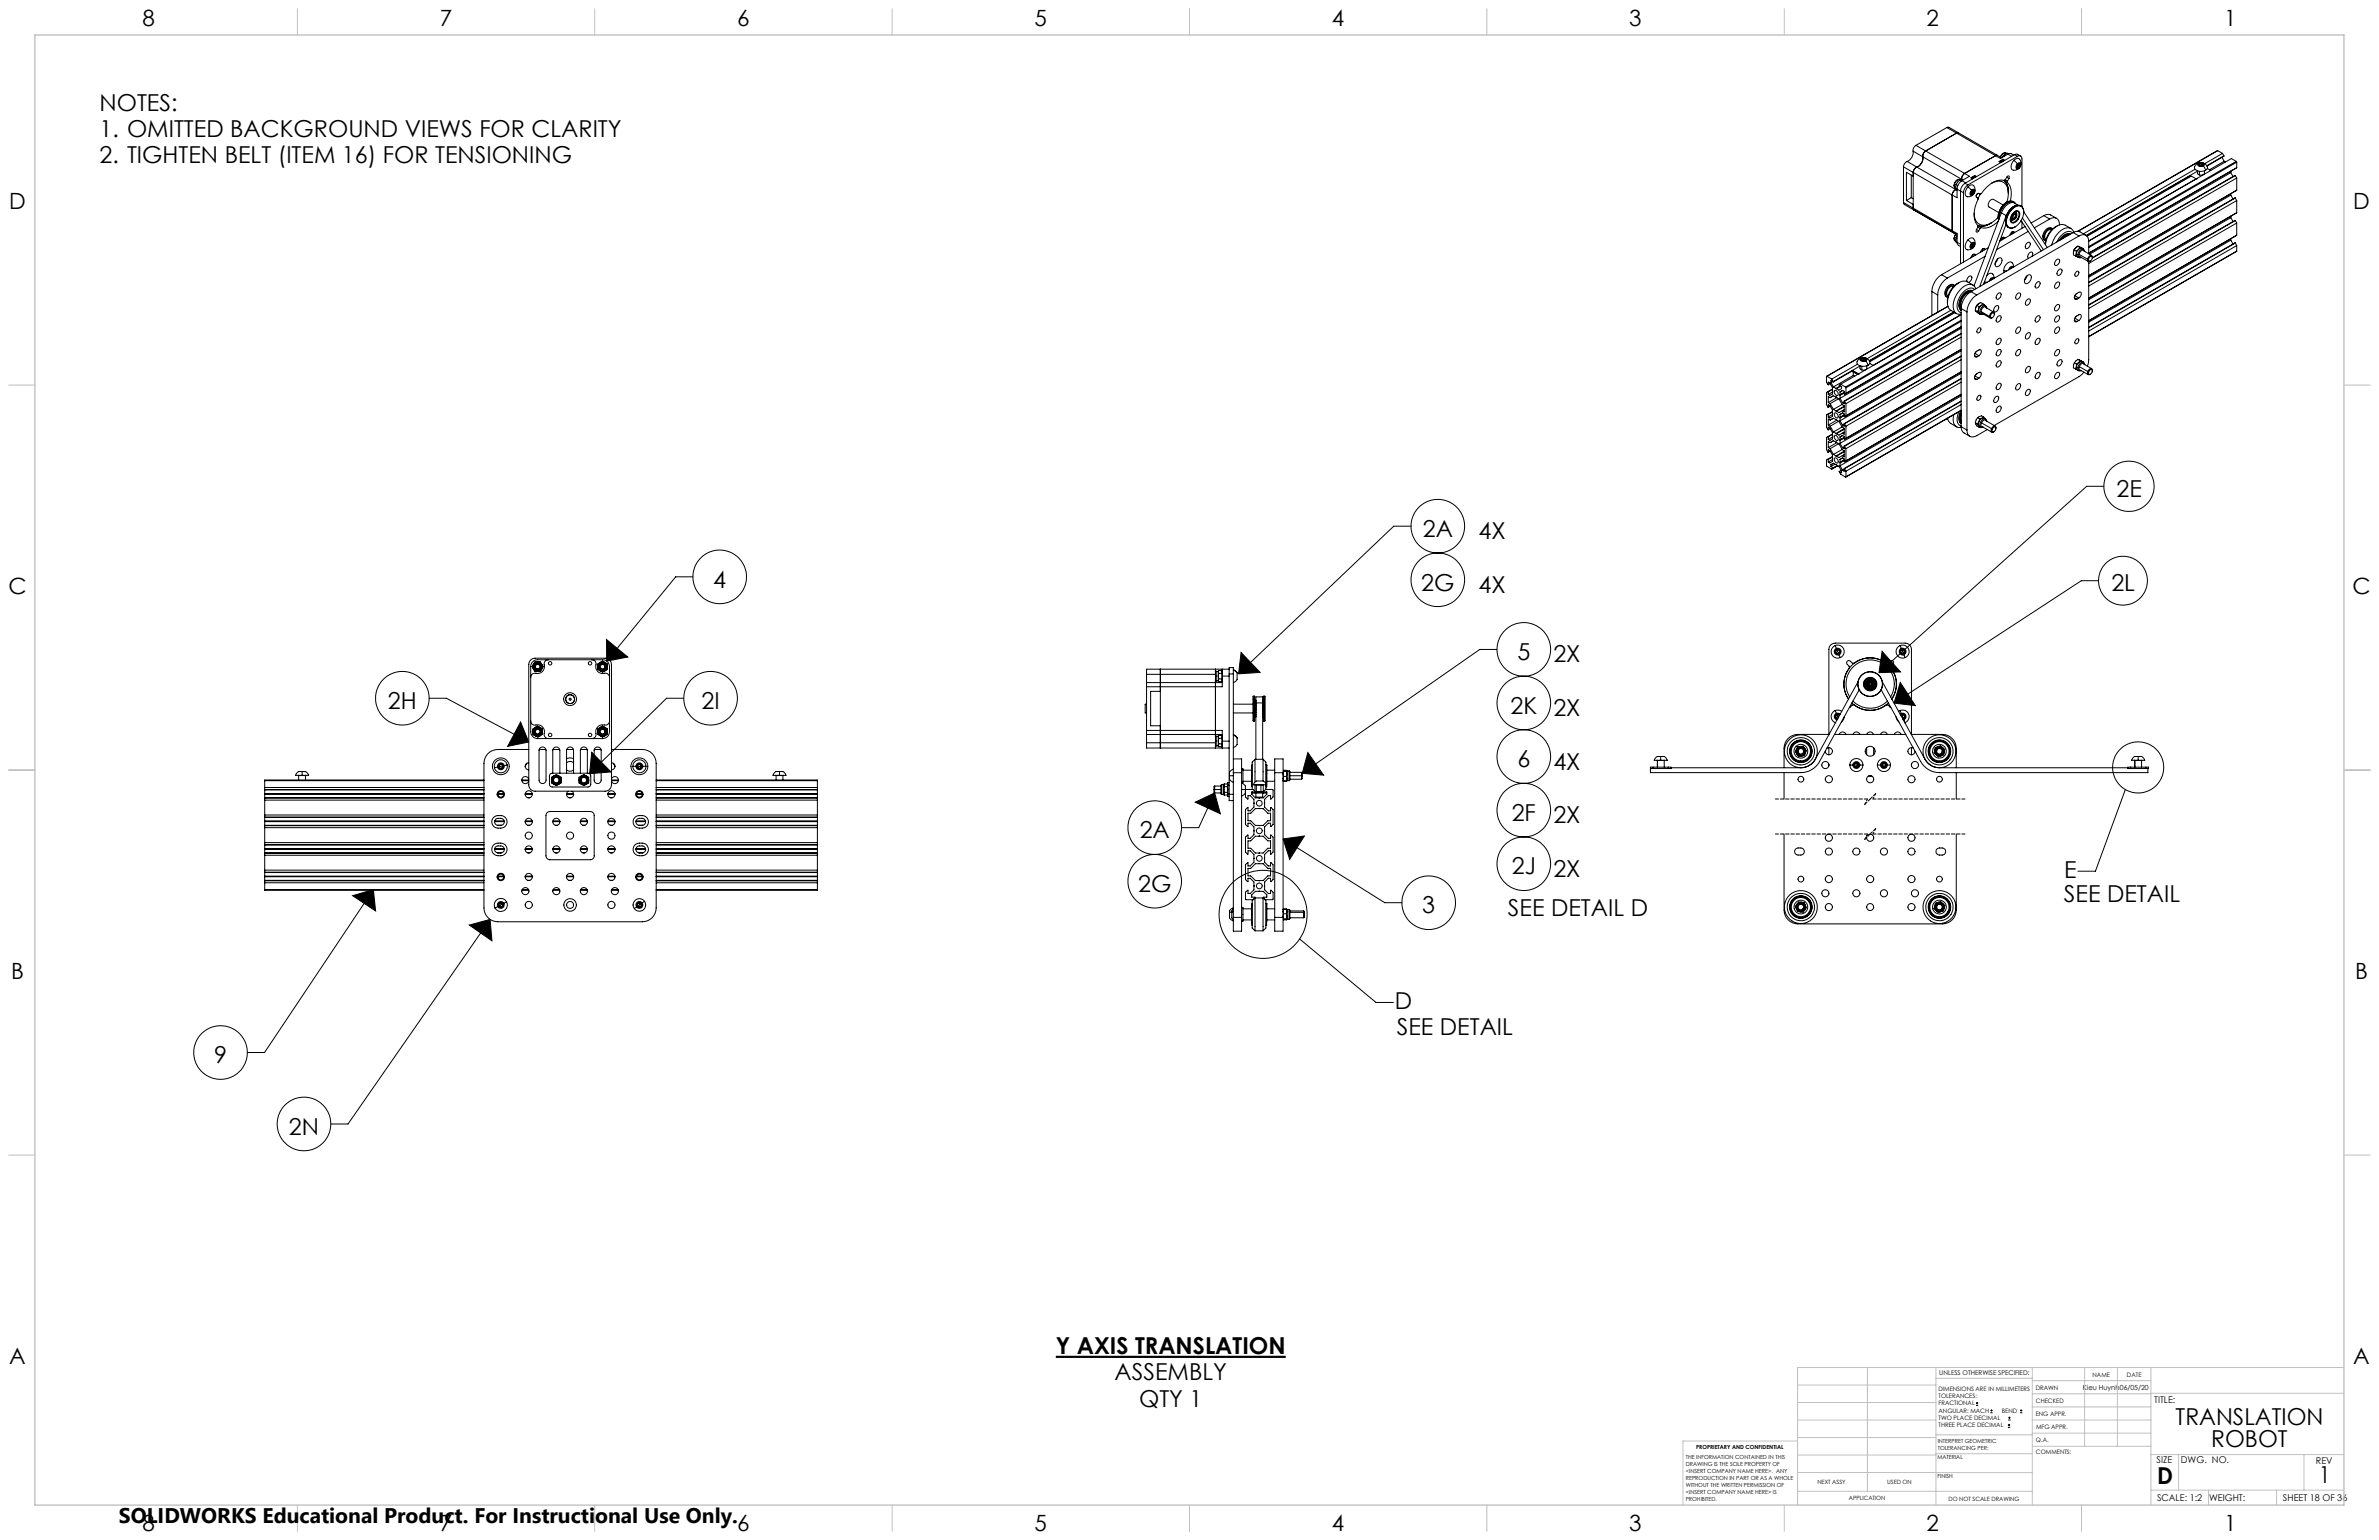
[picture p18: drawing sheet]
<svg xmlns="http://www.w3.org/2000/svg" width="864mm" height="559mm" viewBox="0 0 864 559" stroke-linecap="round" stroke-linejoin="round" font-family="sans-serif">
<defs><g id="words">
<g font-size="8.5">
<text x="36.1" y="40.3">NOTES:</text>
<text x="36.1" y="49.8">1. OMITTED BACKGROUND VIEWS FOR CLARITY</text>
<text x="36.1" y="59.2">2. TIGHTEN BELT (ITEM 16) FOR TENSIONING</text>
<text x="768.3" y="180.3">2E</text>
<text x="516.5" y="194.8">2A</text>
<text x="536.7" y="195.7">4X</text>
<text x="258.9" y="213.2">4</text>
<text x="515.9" y="214.3">2G</text>
<text x="536.7" y="215.2">4X</text>
<text x="766.4" y="214.6">2L</text>
<text x="550.8" y="239.5">5</text>
<text x="563.9" y="240.4">2X</text>
<text x="140.8" y="257.3">2H</text>
<text x="254.7" y="257.3">2I</text>
<text x="548.3" y="259">2K 2X</text>
<text x="550.8" y="278.4">6</text>
<text x="563.9" y="279.3">4X</text>
<text x="548.8" y="297.9">2F</text>
<text x="563.9" y="298.7">2X</text>
<text x="413.7" y="304.2">2A</text>
<text x="548.8" y="317.3">2J</text>
<text x="413.2" y="323.6">2G</text>
<text x="563.9" y="318.2">2X</text>
<text x="749.3" y="318.5">E</text>
<text x="749.2" y="327.2">SEE DETAIL</text>
<text x="516.3" y="331.4">3</text>
<text x="547.4" y="332.4">SEE DETAIL D</text>
<text x="506.4" y="366.1">D</text>
<text x="507" y="375.6">SEE DETAIL</text>
<text x="77.7" y="385.8">9</text>
<text x="104.9" y="411.7">2N</text>
<text x="383.3" y="491.5">Y AXIS TRANSLATION</text>
<text x="404.6" y="500.9">ASSEMBLY</text>
<text x="413.5" y="510.4">QTY 1</text>
<text x="789.8" y="517.1">TRANSLATION</text>
<text x="802.7" y="525.2">ROBOT</text>
<text x="783.1" y="538.4">D</text>
<text x="841.8" y="538.3">1</text>
</g>
<g font-size="8.1">
<text x="51.7" y="9.3">8</text>
<text x="159.7" y="9.3">7</text>
<text x="267.6" y="9.3">6</text>
<text x="375.5" y="9.3">5</text>
<text x="483.5" y="9.3">4</text>
<text x="591.4" y="9.3">3</text>
<text x="699.4" y="9.3">2</text>
<text x="807.3" y="9.3">1</text>
<text x="3.3" y="76">D</text>
<text x="854.2" y="76">D</text>
<text x="3" y="215.7">C</text>
<text x="853.9" y="215.7">C</text>
<text x="4" y="355.4">B</text>
<text x="854.9" y="355.4">B</text>
<text x="3.3" y="495.1">A</text>
<text x="854.2" y="495.1">A</text>
<text x="51.7" y="555.4">8</text>
<text x="159.7" y="555.4">7</text>
<text x="267.6" y="555.4">6</text>
<text x="375.5" y="555.4">5</text>
<text x="483.5" y="555.4">4</text>
<text x="591.4" y="555.4">3</text>
<text x="699.4" y="555.4">2</text>
<text x="807.3" y="555.4">1</text>
</g>
<text font-size="7.7" x="43.2" y="552.5">SOLIDWORKS Educational Product. For Instructional Use Only.</text>
<g font-size="3.4">
<text x="782" y="508.9">TITLE:</text>
<text x="782.9" y="531">SIZE</text>
<text x="791.7" y="531">DWG. NO.</text>
<text x="840.7" y="531.1">REV</text>
<text x="783" y="544.6">SCALE: 1:2</text>
<text x="801.9" y="544.7">WEIGHT:</text>
<text x="828.7" y="544.6">SHEET 18 OF 36</text>
</g>
<text font-size="2.5" x="756.1" y="504.2">Kieu Huynh06/05/20</text>
<text font-size="2.4" x="704" y="499.1">UNLESS OTHERWISE SPECIFIED:</text>
<g font-size="2.2">
<text x="759.6" y="499.5">NAME</text>
<text x="772.1" y="499.6">DATE</text>
<text x="703.7" y="504.7">DIMENSIONS ARE IN MILLIMETERS</text>
<text x="703.7" y="507.3">TOLERANCES:</text>
<text x="703.7" y="510">FRACTIONAL</text>
<text x="739" y="504.3">DRAWN</text>
<text x="739.1" y="509.2">CHECKED</text>
<text x="703.7" y="512.6">ANGULAR: MACH</text>
<text x="703.7" y="515.3">TWO PLACE DECIMAL</text>
<text x="726.7" y="512.6">BEND</text>
<text x="739" y="513.9">ENG APPR.</text>
<text x="703.7" y="517.9">THREE PLACE DECIMAL</text>
<text x="739.1" y="518.6">MFG APPR.</text>
<text x="739.1" y="523.3">Q.A.</text>
<text x="739.1" y="527.5">COMMENTS:</text>
</g>
<g font-size="2.1">
<text x="659.7" y="538.6">NEXT ASSY</text>
<text x="685.1" y="538.6">USED ON</text>
<text x="671.1" y="544.4">APPLICATION</text>
<text x="707.3" y="544.5">DO NOT SCALE DRAWING</text>
</g>
<g font-size="2">
<text x="615.7" y="525.8">PROPRIETARY AND CONFIDENTIAL</text>
<text x="703.4" y="523.5">INTERPRET GEOMETRIC</text>
<text x="703.4" y="526">TOLERANCING PER:</text>
<text x="612" y="529.4">THE INFORMATION CONTAINED IN THIS</text>
<text x="612" y="531.9">DRAWING IS THE SOLE PROPERTY OF</text>
<text x="703.3" y="529.6">MATERIAL</text>
<text x="612" y="534.5">&lt;INSERT COMPANY NAME HERE&gt;. ANY</text>
<text x="612" y="537">REPRODUCTION IN PART OR AS A WHOLE</text>
<text x="612" y="539.5">WITHOUT THE WRITTEN PERMISSION OF</text>
<text x="703.3" y="536.4">FINISH</text>
<text x="612" y="542">&lt;INSERT COMPANY NAME HERE&gt; IS</text>
<text x="612" y="544.6">PROHIBITED.</text>
</g>
</g></defs>
<path d="M383.3 492.3h83.4" fill="none" stroke="#000" stroke-width=".79" stroke-linecap="butt"/>
<g fill="none" stroke="#000" stroke-width=".36">
<path d="M692.3 58.6a2.25 2.25 0 0 0-1.3 1.9M692.3 58.6l17.7 10.2M694.5 54.9a3.6 3.6 0 0 1-2.2 3.7M694.5 54.9l17.7 10.2M695.5 52.7a2.16 2.16 0 0 0-1 2.2M695.5 52.7l17.7 10.2M706.7 46.3l.8-.1 17.6 10.2M706.7 46.3l3.5 2M706.7 46.3l-11.2 6.4M710.2 48.3l-11.2 6.5a2.93 2.93 0 0 0-1 3.2 4.4 4.4 0 0 1-2.9 3.1l-.6 1.5v12.9M710.2 48.3l16 9.2 2.7-1.6M711 48.2l-.8 .1"/>
<path d="M725.1 56.4l-.7 .1-11.2 6.4M725.1 56.4l1.5 .9M726.3 58.7l.1 .2M726.3 58.7l-.1 .2M726.7 58.5h.3l-.5-.2-.5 .5M726.7 58.5l-.4 .2M726.7 58.5l.1 .2M726.7 58.5v.3M727.1 57.8l.6 .4M727.1 57.8l-1.4 .8 .6 .4M727.1 57.8v.7M727.3 56.4l-.4 .6"/>
<path d="M727.3 56.4l.3 .3M728.2 55.6h-1l-1.1 1.4M728.2 55.6l-1.1 .2-.9 1.2M728.2 55.6l.3 .1M728.9 55.9l1-.2 1.1 .6M728.9 55.9l1.3 .8M729.1 55.8l-.4-.2-1.4 .8M731.1 58.2a1.43 1.43 0 0 1 1.8-.6 1.43 1.43 0 0 1 .7 1.8 2.27 2.27 0 0 1-3.4 2l-.1-1.5zM731.1 58.2l1.2 1.2M731.3 56.1l.9-.2 1.3 .7M731.3 56.1l1.1 .6M731.3 56.1l-18 10.4"/>
<path d="M732.3 59.4l1-.3a1.43 1.43 0 0 1-1.3 2.1l-.2-.5zM732.4 56.7a1 1 0 0 1 1.1-.1 1 1 0 0 1 .5 1.1v17.3M732.4 56.7l-18 10.4M732.6 59.5l-.3 .8M732.7 59.5l-.1 .5M732.8 59.4l.4 .2M732.8 59.4l-.6 .6-.1 .7M733.2 59.6v.7M797.7 59.3l-.5 .4a1.36 1.36 0 0 0-.5 1.5 1.36 1.36 0 0 0 1.5 .9l1.3 .1 1.2-.4M797.7 59.3a2.35 2.35 0 0 1 3.6 1.8l-.6 .7M798.1 59.2l-.4 .5a1.5 1.5 0 0 0 2.2 .5M798.1 59.2l.9-.2 .9 .2 .3 .5-.3 .5"/>
<path d="M798.1 59.2l-.4 .1M798.1 59.8l.9 .4 .6-.2M798.1 59.8l.3 .3 1.1-.1M798.4 59.3l-.3 .5M798.4 59.3v.7l.8-.1M799.2 59.2l-.8 .1M799.2 59.2l.6 .4M799.2 59.9l.3 .1M799.2 59.2v.7M799.8 59.6l-.2 .4M805 54.7l-50.8 29.2M805 54.7l1.8 1"/>
<path d="M805 54.7l-50.6 29.2M806.6 57.1l.8 1.4M806.8 55.7l-6.5 3.7M806.8 55.7l.5 .9M807.3 56.6l-6.2 3.5M807.3 56.6l-6.1 3.7M807.4 58.5l-5.3 3.1M807.4 58.5l.5 .3M811.8 58.6l.2 .2M811.8 58.6l-1.8-1.1-51.8 30M811.8 58.6l-53.6 30.9M812 58.8v2.1"/>
<path d="M812 58.8l-53.8 31.1M691 73.5l.3 .7 18.7 10.7a1.68 1.68 0 0 0-.2 2.5M691 60.5l17.7 10.3M691 73.5l3.5 2M691 60.5v13M692 72.7l2.5 1.5M693.8 71.7l.7 .4M693.8 63.5v8.2M693.8 71.7l-1.8 1M694.5 75.5l.3 .7M694.5 64l-2.5-1.5v10.2M694.5 75.5l14.2 8.2"/>
<path d="M694.7 76.2h.1M694.7 76.2l3.6 2M698.3 78.2h.1M708.7 70.8v12.9M710 68.8a2.24 2.24 0 0 0-1.3 2M710 68.8l.4 .2M710.1 67l.6 .3M710.1 67v1.6l.3 .2M710.2 68.7l-.2 .1M710.4 68.6v3.2l-1.7-1M710.4 68.6l1.3 .8M711.3 65.4l-1.2 1.6"/>
<path d="M711.3 65.4l.6 .4M711.3 65.4l1 .1M711.5 65.2a1.91 1.91 0 0 0-1.8 .9 1.91 1.91 0 0 0 .1 2.1M711.5 65.2a1.99 1.99 0 0 0-1.7 3l.2 .2M711.5 65.2l.5 .2M711.7 69.3l1.1 .6M711.7 69.3v26.4M712.2 65.1v.3M712.2 65.1l.4 .2M712.2 65.5a3.9 3.9 0 0 0-1.8 3.1M712.2 65.5l1.4 .9M712.8 69.9v25.2"/>
<path d="M713.2 62.9a2.17 2.17 0 0 0-1 2.2M713.2 62.9l1.7 1.1-2.7 1.5M713.3 66.5a3.7 3.7 0 0 0-1.6 2.8M713.3 66.5l1.1 .6M714.4 67.1a3.7 3.7 0 0 0-1.6 2.8M714.4 67.8a1.34 1.34 0 0 1 1.6-.7 1.34 1.34 0 0 1 1 1.5 2.29 2.29 0 0 1-1 2.3 2.29 2.29 0 0 1-2.4 .1 2.98 2.98 0 0 1 .8-3.2zM714.4 67.8l1.3 1.2M715.4 70.4l.5 .1M715.5 69.7l.1 .2M715.6 69.9l-.2 .5M715.7 69l.9-.3a1.43 1.43 0 0 1-1.2 2.2 1.2 1.2 0 0 1 .3-1.9zM715.8 64.7l.6-.5 .4 .2-.9 .4"/>
<path d="M715.9 69.6l-.5 .6 .5 .3M715.9 69.6l.6 .4M716 69.1l-.4 .8M716 69.1l-.1 .5M716.1 69l.5 .2M716.1 69l-.6 .7-.1 .7M716.5 70l-.6 .5M716.6 69.2l-.1 .8M716.8 63.7v.7M716.8 63.7l-1.4 .8 .7 .4M716.8 63.7l.7 .4M717.8 70.3l-.5 .7"/>
<path d="M719 70.4l-1 1.6M722.9 66.5a3.7 3.7 0 0 1 5.9 1.8l.3 1.9M725.7 79.4a6.3 6.3 0 0 1 4.4-6.3l1 .3 .6 .5a2.09 2.09 0 0 0-3.5 0 6.6 6.6 0 0 0-2.5 5.7M726.4 75.4l-1 2.5 .1 2M726.4 75.4l-.7 1.6-.4 1.6a6.4 6.4 0 0 1-6.5 2.9 4.2 4.2 0 0 1-2.2-4.1M726.5 77.2l1.8 1M726.5 77.2l-9.9 26.5M727.2 74.4l-3.5-2a1.87 1.87 0 0 0-1.7 2.7l3.6 2.1M727.5 65.5a7.8 7.8 0 0 0-7.4 3.6l-.8 1.1-.5 .3-.5-.3a.95 .95 0 0 0-.8 1.4l.5 .3v.5a9.5 9.5 0 0 0-.5 8.8l.5 .7v.5M727.5 65.5a5.6 5.6 0 0 1 1.6 4.7M727.7 65.6a5.5 5.5 0 0 1 1.4 4.5M727.7 65.6l1 .6"/>
<path d="M727.7 65.4v.2M727.9 65.2l.8 .5M728.3 78.2l-9.7 25.8M728.5 64.3l.8-.4v.9M728.5 64.3l-1 1.2M728.5 64.3l.8 .5M728.7 66.2a6.6 6.6 0 0 1 1.1 6.7M728.7 65.7v.5M729.1 70.2l-.3 2.1a1.81 1.81 0 0 1-1.3 1.7l-1.1 1.4M729.1 76.9a4.2 4.2 0 0 0-.2 5.5l.3 .2M729.1 76.9l-.8 1.6-.3 1.9M729.3 64.8l-.6 .9"/>
<path d="M729.8 79.4l.6 .4M730.2 76.1l.6-.6a2.08 2.08 0 0 1 2.6-.7 2.08 2.08 0 0 1 1.2 2.3 5.9 5.9 0 0 1-4.7 5.7 2.1 2.1 0 0 1-1.5-2.8l.8-2.5zM730.3 79.8l-.5 .1M730.5 79.9l-.6 .3M730.7 77.6a.86 .86 0 0 1 1.3-.2 1.92 1.92 0 0 1-1.5 2.5 1.54 1.54 0 0 1 .2-2.3zM730.8 77.7l.7-.3a1.27 1.27 0 0 1 .3 1.5 1.27 1.27 0 0 1-1.3 .7l-.2-1.1zM730.9 77.8l.6-.3a1.17 1.17 0 0 1 .2 1.3 1.17 1.17 0 0 1-1.2 .7l-.1-1zM730.9 78.1l-.3 .4M730.9 78l.5-.3a.83 .83 0 0 1 .1 1.1 .83 .83 0 0 1-1 .3zM730.9 78l.5-.3a.81 .81 0 0 1 .2 1.1 .81 .81 0 0 1-1.1 .3zM731 78l.3-.2a.7 .7 0 0 1 .2 .9 .7 .7 0 0 1-.9 .3zM731 77.1a1.25 1.25 0 0 1 1.7-.5 1.25 1.25 0 0 1 .4 1.8 2.42 2.42 0 0 1-3 2.3l-.3-.8 .1-1.2z"/>
<path d="M731 73.3a2.98 2.98 0 0 0-4 1.4l-.6 .7M731.2 74.9l-2.1 2M731.4 76.8l.2-.1a1.07 1.07 0 0 1 1.2 .3 1.07 1.07 0 0 1 .1 1.3 2.17 2.17 0 0 1-2.9 2.1l-.2-.8M731.7 76.7l.1 .5-.5-.3M731.8 74.6l-2.1 1.4-1.4 2.2M731.9 76.6l.1 .7M732.1 60.7l.5 .2M732.2 60.1l.1 .2M732.3 60.3l-.2 .4M732.5 74.4a3.2 3.2 0 0 0-5.1 1.2l-.9 1.6M732.6 60l-.6 .6 .6 .3M732.6 60l.6 .3"/>
<path d="M733.2 60.3l-.6 .6M733.7 74.8a3 3 0 0 0-4.1 1.4l-.5 .7M734.2 79.1l7.6 11.5M734.6 76.9a1.93 1.93 0 0 0-.9-2.1 1.93 1.93 0 0 0-2.3 .2 6.2 6.2 0 0 0-2.8 7 1.93 1.93 0 0 0 2.9 .3M734.6 76.9h.1M734.6 76.8l8.6 13M741.9 78.2a2.59 2.59 0 0 1 2.5-.2l2.1 1.2M741.9 78.2l2.1 1.3M741.9 78.2l-4.6 2.7M744 79.5a2.18 2.18 0 0 1 2.6-.2 2.18 2.18 0 0 1 1 2.3M744 79.5l-5.5 3.2M795.1 63.7h.1"/>
<path d="M795.1 63.8l-37.7 21.7M795.1 63.7v.4l-.2-.2M795.1 63.7l2.1 1.2M795.3 64l-37.7 21.7M796.8 61.4l-40.5 23.4M797.2 64.9h.1M797.7 62v.9a1.46 1.46 0 0 0 2.5 0v-.9M797.7 62.1l-40.4 23.3M798.4 62.2v1.3M799.5 60l-.1 .1M799.9 60.2l.8 1.6M801.3 61.1l1.2 .8"/>
<path d="M809.8 62.7l-51.3 29.6M809.8 62.7l.8 1.4M809.8 62.1v.6M809.8 70.3v.5M809.8 78.4v.6M809.8 70.8l-51.6 29.8M809.8 70.8l.8 1.4M809.8 79l-51.6 29.7M809.8 79l.8 1.4M811.4 63.7l-51.9 30M811.4 63.7l.6 .9M811.4 63.7l-51.9 29.8"/>
<path d="M811.4 71.9l-53.2 30.7M811.4 71.9l.6 .9M811.4 71.9l-53.2 30.5M812 60.9l-53.8 31M812 64.6v4.4M812 72.8v4.4M812 60.9l-.6 .3M812 64.6l-53.8 31M812 72.8l-53.8 31M812 77.2l-53.8 31M812 77.2l-.6 .3M704.8 99.7a7.6 7.6 0 0 0-3.5 6.1"/>
<path d="M704.8 99.7l2.1 1.2M708.7 83.7l.2 .6 1.5 .9M708.7 83.7l1.7 1v3.2M710.1 85a1.55 1.55 0 0 0-.1 2.6M710.1 86.2l.3 .2M710.1 86.2v1.6l.3 .3M710.4 87.9l.3 .9 1 .7M710.4 85.6l-.3 .6M710.4 87.9l1.3 .7M714.4 87.1a1.34 1.34 0 0 1 1.6-.8 1.34 1.34 0 0 1 1 1.5 2.32 2.32 0 0 1-1 2.3 2.32 2.32 0 0 1-2.4 .2 2.98 2.98 0 0 1 .8-3.2zM714.4 87.1l1.3 1.2M715.4 89.6l.5 .2"/>
<path d="M715.5 88.9l.1 .2M715.6 89.1l-.2 .5M715.7 88.3l.9-.4a1.46 1.46 0 0 1-1.2 2.2 1.22 1.22 0 0 1 .3-1.8zM715.9 88.9l-.5 .6 .5 .3M715.9 88.9l.6 .3M716 88.4l-.4 .7M716 88.3l-.1 .6M716.1 88.3l.5 .1M716.1 88.3l-.6 .7-.1 .6M716.1 92.4v.7M716.3 92.3l.7 .4M716.5 89.2l-.6 .6"/>
<path d="M716.6 88.4l-.1 .8M717.2 92.5l-.2-.3-.7 .1-.9 1.3M717.5 83.3v.9l.8-.5M717.5 83.3l.8 .4M718 82.4l-.5 .9M718 82.4l.8 .5M718.2 82l1 .6M718.2 82l-.2 .1M718.8 82.9l-.5 .8M719.2 82.6l-.4 .3M719.7 90.3v.8M719.8 90.2l.7 .4"/>
<path d="M720.6 93l-13.7 7.9M720.7 90.5l-.2-.3h-.7l-.8 1.3M721.3 99.9a1.43 1.43 0 0 1 1.7-.6 1.43 1.43 0 0 1 .9 1.7M721.8 89.9l-17 9.8M722.8 80.9a5.8 5.8 0 0 1-4.6 1.1M722.8 80.9l-.9 .6a5.1 5.1 0 0 1-3.9 .4M724.3 95.5h.1M725.1 94a.92 .92 0 0 1 1.6 0 2.37 2.37 0 0 1-2 2.8 1.7 1.7 0 0 1 .4-2.8zM725.2 93.9l-.9 1.6M725.3 80.4l-.5 .4a6.1 6.1 0 0 1-5.6 1.8M726.8 86.3v.7M726.9 86.2l.7 .3"/>
<path d="M727.4 98.2l.1 .7M727.4 98.2l1.1 .1M727.8 86.4a1.05 1.05 0 0 0-1.2-.1 1.05 1.05 0 0 0-.5 1.1M728.2 81.5l-8.1 21.7M729.9 97.2v.3M729.9 97.1v.1M729.9 97.2h-.1M730 97.1v.3M730 97l.5 .1zM730 97l-.5 .7M730.3 84.2v.8M730.4 84.1l.7 .4"/>
<path d="M730.8 96.9a1.05 1.05 0 0 0-1.1 0 1.05 1.05 0 0 0-.5 1M731 96.9l-.1-.6a1.32 1.32 0 0 0-1.1-1.2 1.32 1.32 0 0 0-1.5 .7l-.7 1.2-.2 1.2M731.3 84.4a1.05 1.05 0 0 0-1.2-.1 1.05 1.05 0 0 0-.5 1.1M733.7 80l7.3 11.1M734 80.5v2.3M735.1 82.2l-9.2 5.3M735.8 88.3l.9-.4a1.5 1.5 0 0 1-1.3 2.3l-.1-1.1zM736.3 84l-11.5 6.6M737.6 93a.92 .92 0 0 0-.3-1.6 1.55 1.55 0 0 0-.9 2.4M744.7 83.4a2.19 2.19 0 0 0-2.1 1.1 2.19 2.19 0 0 0 .1 2.4M744.9 82.9l-.4-.2a2.89 2.89 0 0 0-2.5 4.4l.4 .2M745.1 83.1a1.7 1.7 0 0 0-2.5 1l-.6 1.2a1.56 1.56 0 0 0 .6 2"/>
<path d="M746.4 94.4l1-.3a1.5 1.5 0 0 1-1.3 2.2 1.26 1.26 0 0 1 .3-1.9zM746.7 82a7.5 7.5 0 0 0-4.2 6.8 8.6 8.6 0 0 1 5.6-7.3 4.8 4.8 0 0 1 3.7 1.4M747.3 98l1-.4a1.48 1.48 0 0 1-1.3 2.3 1.25 1.25 0 0 1 .3-1.9zM750.7 85.4l-1 .4-.9 .8M751.1 84.8l.4 .2a3.6 3.6 0 0 0-3.7 2.2M751.1 85.2h-.6l-1.1 .6-1 1M751.6 84.9a3.5 3.5 0 0 0-4.1 2.4M752.4 84.5a2.95 2.95 0 0 0-4.3 1.1l-1.4 2.2M752.6 84.4a2.58 2.58 0 0 1 2.5-.3l2.1 1.3M752.6 84.4l2.1 1.2M752.6 84.4l-37.1 21.4M752.8 84.3a2.51 2.51 0 0 0-4-1.1 9.3 9.3 0 0 0-4 5.7"/>
<path d="M752.9 90.7l.8 .5M752.9 90.7l-.2 1.8 .8 .4M753.5 92.9l.6 .3M753.6 98.7l.6-.3a.97 .97 0 0 1 .2 1.3 .97 .97 0 0 1-1.2 .3v-.6zM753.7 92.1l.2 .8 .7 .6M753.7 92.1l-.2 .8M753.7 91.2v.9M754 89.5l-1.1 1.3-.2 1.3M754.3 89.3l-1.4 1.4M754.3 89.3l.8 .5M754.3 89.3l1.9 .9M754.5 89.4l.4 .2"/>
<path d="M754.5 90.5l-.8 1.6M754.5 90.5l-.8 .7M754.7 85.6a2.15 2.15 0 0 1 2.5-.2 2.15 2.15 0 0 1 1 2.3v4.4M754.7 85.6l-37.1 21.4M754.8 92.4l3 1.7M755.1 93.1l2.9 1.8M755.1 89.8l-.6 .7M755.1 89.8l.7 .3M755.5 93.4l-.9 .1M755.8 90.1h-.6l-.7 .4M755.8 90.1h.1M755.8 90.1l.4 .1"/>
<path d="M755.8 90.1l.6 .3a2.05 2.05 0 0 0-1.8 3.1M756.2 90.2v.1M756.3 90.5l.5 .8M756.3 91l3 1.7M756.7 91.2l-.3-.4a1.57 1.57 0 0 0-1.5 .9 1.57 1.57 0 0 0 .2 1.7l.3-.1M757.8 94.1l.1 .7 .6 .1 .3-.2M757.8 94.1h.4M758.2 94.9v35.6l-.5 2.4M759.5 93.5l-.1-.7-.5-.1-.7 .5-.4 .9M759.5 93.7l-.1-.6-.4-.1-.6 .4-.2 .7M759.5 93.7l-.8 1.1-.5-.1v-.6M809.8 86.6v.5"/>
<path d="M809.8 87.1l-51.6 29.8M809.8 87.1l.8 1.4M811.4 80l-53.2 30.7M811.4 80l.6 .9M811.4 80l-53.2 30.6M811.4 88.2l-53.2 30.7M811.4 88.2l.6 .9M811.4 88.2l-53.2 30.6M812 91.1l-53.8 31.1M812 80.9v4.5M812 89.1v2M812 80.9l-53.8 31"/>
<path d="M812 89.1l-53.8 31M812 91.1l-53.8 31M701.3 105.8l2.1 1.2M701.3 105.8v8.7M703.4 107v6.3M706.9 100.9a7.8 7.8 0 0 0-3.5 6.1M707.1 111.1l-44 25.4M707.1 111.2l-43.9 25.4M708.2 112.6l2 1.2M708.2 112.6l-30.4 17.5M709.2 104a2.19 2.19 0 0 0-2.1 1.1 2.19 2.19 0 0 0 .1 2.3M709.2 113.2l-30.6 17.7"/>
<path d="M709.3 103.5a2.23 2.23 0 0 0-3.1 1.8 1.66 1.66 0 0 0 .6 2.5M709.3 113.3l-30.7 17.7M709.5 103.6l-.1-.1a2.8 2.8 0 0 0-3.1 3.2l.3 .9 .4 .3M709.6 113.5l-30.9 17.8M711.1 102.6a7.7 7.7 0 0 0-4.2 7.3M711.9 111.9l2.1 1.3M711.9 111.9v42.9M711.9 119.1l-44 25.4M711.9 116.6l-41.8 24.1M711.9 116.2l-42 24.2M714 113.2v42.8M714.1 102.2a1.62 1.62 0 0 1 1.4-2 1.62 1.62 0 0 1-1 2.3"/>
<path d="M715.2 106a4.8 4.8 0 0 0-3.3 5.6M715.5 105.8a7.8 7.8 0 0 0-3.6 6.1M715.5 105.8l2.1 1.2M715.5 105.3l.4 .3M715.6 105.8a4.8 4.8 0 0 0-3.7 6.3M715.9 105.6a4.2 4.2 0 0 0-4.2 3.2l-.3 .7a2.95 2.95 0 0 0 .5 3l-.4-.2M716 105.5a3.6 3.6 0 0 0-4.1 2.5 3.4 3.4 0 0 0 0 4.6M716.2 103.4l-2.1-1.2a4.1 4.1 0 0 0-4.8 1.9 6.8 6.8 0 0 0-1.6 8.2l.5 .3M716.8 105.1l-.1-.1a2.65 2.65 0 0 0-3.6 .6 6.3 6.3 0 0 0-2.1 7.3l.9 .6M717.1 112.6l.7 .5M717.1 112.6l1.6 1.3M717.2 112.8l.3 .4"/>
<path d="M717.2 104.8a2.62 2.62 0 0 0-4.4-.8 8.3 8.3 0 0 0-3.4 9 2.15 2.15 0 0 0 2.5 1M717.5 110.9l-.4 1.4M717.6 107a7.9 7.9 0 0 0-3.6 6.2M717.6 110.8l.8 .5M717.6 110.8l-.5 1.8M717.8 113.1l.6 .5M718.1 119.2l.5-.3a.97 .97 0 0 1 .3 1.3 .97 .97 0 0 1-1.2 .4v-.7zM718.3 112.3l-.2 .8 .3 .5M718.3 112.3l-.5 .8M718.3 110.1h.1M718.4 113.6l.6 .4M718.4 111.3l-.1 1"/>
<path d="M718.4 113.6l.3 .3M718.6 110l-.9 .7M718.8 113.9h-.1M719.2 110.8l-.9 1.5M719.2 110.8l-.8 .5M719.2 113.1l3 1.7M719.5 113.7l3 1.7M719.8 110.3l-.8-.5-1.4 1M719.8 110.3l-.6 .5M719.8 110.3l.5 .4M720 113.9l-.9 .1M720.3 110.7l-1.1 .1"/>
<path d="M720.3 110.7l.5 .2M720.3 102.6l.1 .3M720.4 102.3l1 .1M720.8 111l.4 .8M720.8 111.5l2.9 1.7M720.8 110.9a2.01 2.01 0 0 0-1.7 3.1M721.1 111.7l-.3-.4a1.57 1.57 0 0 0-1.4 .9 1.57 1.57 0 0 0 .2 1.7h.3M722.2 114.8l.3 .6 .8-.1M722.2 114.8h.4M722.9 101.2l-.1 .4M722.9 101.2h.1M722.9 101.2l-.1 .1"/>
<path d="M722.9 101.1v.4M722.9 101.1l.6 .1zM722.9 101.1l-.5 .7M723.8 101a1.03 1.03 0 0 0-1.2-.1 1.03 1.03 0 0 0-.5 1.1M724 114l-.2-.4h-.5l-.7 1.2M724 114l-.3-.8a1.49 1.49 0 0 0-1.5 1.6M724 114l-.7 1.3h-.5l-.2-.5M724.3 111.3l1-.4a1.52 1.52 0 0 1-1.3 2.3 1.28 1.28 0 0 1 .3-1.9zM725.2 106.6l1-.3a1.5 1.5 0 0 1-1.3 2.2 1.28 1.28 0 0 1 .3-1.9zM725.2 114.9l1-.3a1.5 1.5 0 0 1-1.3 2.2 1.28 1.28 0 0 1 .3-1.9zM732.3 106.6l.9-.3a1.48 1.48 0 0 1-1.3 2.2l-.2-.5zM732.3 119l.9-.3a1.5 1.5 0 0 1-1.3 2.2l-.1-1z"/>
<path d="M735.7 100.4l-.4 .3M735.8 100.2a.92 .92 0 0 1 1.5 0 2.37 2.37 0 0 1-1.9 2.7 1.7 1.7 0 0 1 .4-2.7zM735.8 108.8l1-.3a1.52 1.52 0 0 1-1.3 2.2l-.2-1zM735.8 100.1l-.9 1.5M739.3 102.6l1-.4a1.52 1.52 0 0 1-1.3 2.3 1.28 1.28 0 0 1 .3-1.9zM739.3 114.9l1-.3a1.5 1.5 0 0 1-1.3 2.2 1.28 1.28 0 0 1 .3-1.9zM746.4 114.9l1-.3a1.5 1.5 0 0 1-1.3 2.2 1.26 1.26 0 0 1 .3-1.9zM746.4 119l1-.3a1.5 1.5 0 0 1-1.3 2.2 1.26 1.26 0 0 1 .3-1.9zM746.4 110.9l1-.4a1.52 1.52 0 0 1-1.3 2.3 1.26 1.26 0 0 1 .3-1.9zM746.4 102.7l1-.4a1.5 1.5 0 0 1-1.3 2.3 1.26 1.26 0 0 1 .3-1.9zM753 108l.9 .5M753 116.2l.9 .5"/>
<path d="M753.2 107.3l1.4 .8M753.2 115.5l1.4 .8M753.6 106.7l-.2 .3M753.6 114.8l-.2 .4M754.6 116.3l.7-.7a.92 .92 0 0 0-.3-1.5 1.94 1.94 0 0 0-1.7 2.7l.6-.1M754.6 108.1l.7-.6a.9 .9 0 0 0-.3-1.6 1.94 1.94 0 0 0-1.7 2.7l.6-.1M754.6 116.3l-.7 .4M754.6 108.1l-.7 .4M758.2 100l53.8-31zM758.2 116.4l53.8-31zM663.2 136.6l-.2 2.1 .7 .9M663.2 136.6l1.8 .9"/>
<path d="M663.7 139.6v-1l.5 .4 1 1.6 .1 1.2-.1 1.1-1 .6-.5-.3M664.4 139.2l-.7 .4M664.6 138.8l1 1.6M665 137.5l.4 1M665.2 138.4l-.6 .4M665.4 138.6l-.8-.5v.7M665.4 138.5v.1M668.2 139.4l-.5 .5 .8 .4v.7l-.9 .6-1-.6M668.2 139.4l1.7 1M672.3 134.6l.3 .3M672.5 134.5l-7.1 4.1M672.5 134.4h.1"/>
<path d="M672.6 134.4l2.1 1.3M672.6 134.4v.5M672.6 134.9l1.7 1M672.8 136.2l-7.2 4.2M674.3 132.2l-9.3 5.3M674.5 135.7v.1M674.5 135.7l-1.8-1v1.5l.6 .3M674.7 135.7h.1M675.2 130l-.7 .6a1.31 1.31 0 0 0-.3 1.5 1.31 1.31 0 0 0 1.4 .8h1.3l1.2-.4M675.2 130a2.56 2.56 0 0 1 3.5 1.2M675.2 132.7v.9a1.43 1.43 0 0 0 2.5 0v-.9M675.2 132.8l-9.8 5.7"/>
<path d="M675.5 129.9l-.3 .6a1.48 1.48 0 0 0 2.1 .5M675.5 129.9l1-.2a.88 .88 0 0 1 1.1 1l-.3 .3M675.5 129.9l-.3 .1M675.6 130.6l.5 .3 1-.1M675.6 130.6l.3 .2h1M675.8 130.1l-.2 .5M675.8 130.1v.6l.9-.1M675.9 132.9v1.4M676.7 130l-.9 .1M676.7 130l.6 .3M676.7 130.6l.3 .2M676.7 130v.6"/>
<path d="M676.9 130.8h.1M676.9 130.8v.1M677.3 130.3l-.2 .5M677.3 131l.8 1.5M678.7 131.2a1.06 1.06 0 0 1-.6 1.3M678.7 131.9l1.3 .7 31.9-18.4-43.7 25.2M711.9 122.3l-41.8 24.2M711.9 121.1l-42.3 24.5M711.9 126.8l-42.3 24.4M711.9 121l-42.4 24.5M711.9 130.5l-41.8 24.2M711.9 129.3l-42.3 24.5"/>
<path d="M711.9 129.2l-42.4 24.5M711.9 127.3l-44 25.4M711.9 138.7l-41.8 24.1M711.9 137.5l-42.3 24.4M711.9 137.3l-42.4 24.6M711.9 135.5l-44 25.4M716.7 129l1 .5M716.7 137.1l1 .6M716.9 128.2l1.5 .9M716.9 136.4l1.5 .8M717.4 127.6l-.3 .4M717.4 135.8l-.3 .3"/>
<path d="M718.4 137.2l.8-1.1-.2-1a1.97 1.97 0 0 0-2 2.6h.7M718.4 129.1l.8-1.1-.2-1.1a1.93 1.93 0 0 0-2 2.6h.7M718.4 137.2l-.7 .5M718.4 129.1l-.7 .4M725.2 123.1l1-.3a1.52 1.52 0 0 1-1.3 2.2 1.28 1.28 0 0 1 .3-1.9zM725.2 131.3l1-.4a1.5 1.5 0 0 1-1.3 2.3 1.28 1.28 0 0 1 .3-1.9zM725.2 127.2l1-.3a1.48 1.48 0 0 1-1.3 2.2 1.27 1.27 0 0 1 .3-1.9zM725.2 139.5l1-.4a1.52 1.52 0 0 1-1.3 2.3 1.28 1.28 0 0 1 .3-1.9zM732.3 139.6l.9-.4a1.5 1.5 0 0 1-1.3 2.3l-.2-.6zM732.3 127.2l.9-.3a1.48 1.48 0 0 1-1.3 2.2l-.1-1zM735.8 133.3l1-.3a1.5 1.5 0 0 1-1.3 2.2l-.3-.6zM735.8 121.1l1-.4a1.5 1.5 0 0 1-1.3 2.3l-.2-1.1z"/>
<path d="M739.3 135.5l1-.4a1.48 1.48 0 0 1-1.3 2.3 1.27 1.27 0 0 1 .3-1.9zM739.3 123.1l1-.3a1.52 1.52 0 0 1-1.3 2.2 1.28 1.28 0 0 1 .3-1.9zM746.4 135.5l1-.4a1.48 1.48 0 0 1-1.3 2.3 1.25 1.25 0 0 1 .3-1.9zM746.7 126.9h.7a1.48 1.48 0 0 1-1.3 2.2 1.54 1.54 0 0 1 .6-2.2zM747.3 130.9l1-.4a1.5 1.5 0 0 1-1.3 2.3 1.26 1.26 0 0 1 .3-1.9zM753 131.7l.8 .4M753 131.7l-.3 1.8 .8 .4M753.5 133.9l.6 .3M753.6 123.2l.6-.3a.99 .99 0 0 1 .2 1.2 .99 .99 0 0 1-1.2 .5v-.7zM753.7 133.1v.7l.4 .4M753.7 133.1l-.2 .8M753.8 132.1l-.1 1"/>
<path d="M754.1 134.2l.5 .3M754.3 130.4l-1.3 1.3M754.3 130.4l.9 .4-.6 .8M754.3 130.4l1.9 1-.8-.5M754.6 131.6l-.9 1.5M754.6 131.6l-.8 .5M754.9 133.1l3 1.7M755.1 134.2l2.9 1.7M755.5 134.5h-.9M756.3 132l3 1.8M756.4 131.5l.4 .8M756.4 131.5l-1-.4-.8 .5"/>
<path d="M756.4 131.5a2.01 2.01 0 0 0-1.8 3M756.5 135l-1.8 1.7-30.8 17.7M756.7 132.3l-.2-.4a1.61 1.61 0 0 0-1.5 .8 1.61 1.61 0 0 0 0 1.7h.4M757.9 134.8l.1 1.1 .8-.1M757.9 134.8l.3 .1M758.6 134.3l.6-.2a1.02 1.02 0 0 1 .2 1.1 1.02 1.02 0 0 1-1.1 .6l-.2-.5zM759.5 134.5l-.1-.7a1.12 1.12 0 0 0-1.5 1M663.5 142.1l-.5 .3v4.4l.7 1M663.5 150.3l-.5 .3v4.4l.7 1M663.5 158.4l-.5 .4v4.4l.7 .9M663.5 158.4l.2 .1M663.5 150.3l.2 .1"/>
<path d="M663.5 142.1l.2 .1M663.7 146.1v-2.2l.7 .4 1.2-.7 1 .5 1 .6 1.2 2.1 .7 .4v2.2l-.7-.4M663.7 154.2v-2.2l.7 .4 1.2-.6 1 .5 1 .6 1.2 2.1 .7 .4v2.2l-.7-.4M663.7 142.2v1M663.7 147.8v-1l.5 .3 1 1.7 .1 1.2-.1 1.1-1 .6-.5-.4M663.7 150.4v.9M663.7 156v-1l.5 .3 1 1.7 .1 1.2-.1 1.1-1 .5-.5-.3M663.7 158.5v1M663.7 154.2l.7 .5M663.7 146.1l.7 .4M664.4 154.7l1.2 2M664.4 146.5l1.2 2.1"/>
<path d="M664.4 147.4l-.7 .4M664.4 155.5l-.7 .5M665.2 141.3l-1.5 .9M665.2 142.3l-1.5 .9M665.2 141.1l-1.7 1M665.2 150.4l-1.5 .9M665.2 149.5l-1.5 .9M665.2 149.3l-1.7 1M665.2 157.6l-1.5 .9M665.2 157.5l-1.7 .9M665.2 158.6l-1.5 .9M665.6 156.7l.9 .6"/>
<path d="M665.6 148.6l.9 .5M665.6 140.4l.9 .5M665.9 150a.99 .99 0 0 1 1.2 .4 .99 .99 0 0 1-.2 1.3l-.9-.6zM665.9 141.9a.99 .99 0 0 1 1.2 .4 .99 .99 0 0 1-.2 1.2l-.9-.6zM666 158a1.07 1.07 0 0 1 1.1 .7 1.07 1.07 0 0 1-.2 1.2l-1-1zM666.5 157.3l.1 .1M666.5 149.1l.1 .1M666.5 140.9l.1 .1M666.8 144.3l-3.1 1.8M666.8 152.5l-3.1 1.7M667.5 144.7l-3.1 1.8M667.5 152.9l-3.1 1.8"/>
<path d="M667.9 143.3v.1M667.9 151.5v.1M667.9 159.7v.1M667.9 152.7l1 1.6M667.9 143.4v1.1M667.9 151.6v1.1M667.9 159.8v1.1M667.9 144.5l1 1.7M668 140.1l-1.5 .8M668.2 140.2l-1.6 .8M668.7 146.8l-3.1 1.8M668.7 154.9l-3.1 1.8"/>
<path d="M668.8 157.2l-1.2 .7-1-.5M668.8 149l-1.2 .7-1-.5M669.5 145.5v1l-.6-.3M669.5 153.7v1l-.6-.4M669.5 145.5l.1 .1M669.5 153.7l.1 .1M669.5 142.4l-1.6 .9M669.5 142.6l-1.6 .8M669.5 145.8l-.6 .4M669.5 148.6l-.7 .4M669.5 150.6l-1.6 .9M669.5 147.6l-2.9 1.6"/>
<path d="M669.5 150.7l-1.6 .9M669.5 147.4l-3 1.7M669.5 154l-.6 .3M669.5 156.8l-.7 .4M669.5 158.8l-1.6 .9M669.5 155.7l-2.9 1.7M669.5 158.9l-1.6 .9M669.5 155.5l-3 1.8M669.6 143.1l-.1-1.1-.6-.3-1 .5v1.1M669.6 151.2l-.1-1-.6-.4-1 .6v1.1M669.6 159.4l-.1-1.1-.6-.3-1 .5v1.2M669.6 145.6l.5 .9"/>
<path d="M669.6 153.8l.5 .9M669.9 140.4l.2 .3M670.1 140.7v2M670.1 146.5v4.4l-.5 .3M670.1 154.7v4.4M670.1 142.7l-.5 .4M670.1 159.1l-.5 .3M670.1 142.7l41.8-24.1-42.3 24.5M670.1 159.1l41.8-24.2-42.3 24.5M707 151.9l-.9 .4M707 151.8l.1 .5a4.7 4.7 0 0 0 3.1 2.6M709.2 150.5a3.3 3.3 0 0 0 1.8 4.6h.9"/>
<path d="M711.1 149.4a3.7 3.7 0 0 0 .6 5.1l.2 .1M711.9 154.8a2.52 2.52 0 0 0 1.1 2.3l2.1 1.2M711.9 153.6a3.4 3.4 0 0 1 0-4.7l-41.8 24.2M711.9 149.3l-.5 1.3a2.91 2.91 0 0 0 .5 2.9l-.4-.2M711.9 150.5v2.2M711.9 150l-.4 2 .4 1.1M711.9 154.8l2.1 1.2M711.9 143.1l-42.3 24.4M711.9 146.8l-41.8 24.2M711.9 145.7l-42.3 24.4M711.9 145.5l-42.4 24.5M711.9 143.7l-44 25.3"/>
<path d="M711.9 148.8l-41.8 24.2M717.1 153.4l.7 .4M717.1 153.4l.5 1.2 .8 .4M717.8 153.8l.5 .7M717.9 151.6l.8 .4M717.9 151.6l-.8 1.8M718.1 143.7l.5-.3a.99 .99 0 0 1 .3 1.3 .99 .99 0 0 1-1.2 .4v-.7zM718.3 154.5l.1 .5M718.4 153l-.1 1.5M718.4 153l-.6 .8M718.7 152l-.3 1M718.7 154.9l-.3 .1"/>
<path d="M719 155h1M719.4 153.5l3.5 2M719.5 151.8l-1.1 1.2M719.5 151.8l.6-.1 .7 .3M719.5 154.8l3.5 2M719.5 151.8l-.8 .2M720.1 151.3l-.8-.4-1.4 .7M720.1 151.3l-.6 .5M720.1 151.3l.3 .5M720.8 152.6l3.5 2M720.8 152l.4 .9M720.8 152a2.01 2.01 0 0 0-1.8 3.1l-.7-.6"/>
<path d="M721.1 152.8l-.2-.3a1.58 1.58 0 0 0-1.5 .7 1.58 1.58 0 0 0 .1 1.7l.4 .1M721.4 155.9l-3.8 2.2a2.17 2.17 0 0 1-2.5 .2 2.17 2.17 0 0 1-1.1-2.3M722.9 155.5a.84 .84 0 0 0 .3 1.3l.6-.2M722.9 155.5l.4 .2M723.4 155.3l.6-.4a.96 .96 0 0 1 .5 1.2 .96 .96 0 0 1-1.1 .6l-.3-.7zM724.3 144.1l1-.3a1.5 1.5 0 0 1-1.3 2.3 1.28 1.28 0 0 1 .3-2zM724.5 155.4l-.1-.7-.5-.1-1 .9M725.2 147.7l1-.3a1.52 1.52 0 0 1-1.3 2.2 1.28 1.28 0 0 1 .3-1.9zM735.8 141.6l1-.3a1.45 1.45 0 0 1-1.3 2.2 1.24 1.24 0 0 1 .3-1.9zM663.5 166.6l-.5 .3v2.2l2 1.1M663.5 166.6l.2 .1M663.7 164.1v-.9l.5 .3 1 1.6 .1 1.2-.1 1.1-1 .6-.5-.4"/>
<path d="M663.7 162.4v-2.2l.7 .4 1.2-.7 1 .5 1 .7 1.2 2.1 .7 .3v2.3l-.7-.5M663.7 166.7v.9M663.7 162.4l.7 .4M664.4 162.8l1.2 2.1M664.4 163.7l-.7 .4M664.6 169.3v-.7l1-.5 .9 .5a3.9 3.9 0 0 1 2 2.3v.7l-.8-.5M664.6 169.3l.8 .5M665.2 165.8l-1.5 .9M665.2 165.7l-1.7 .9M665.2 166.8l-1.5 .8M665.4 169.8l-.4 .4M665.6 164.9l.9 .6"/>
<path d="M665.9 166.3a.99 .99 0 0 1 1.2 .5 .99 .99 0 0 1-.2 1.2l-.9-.6zM666.2 168.4l-1.6 .9M666.5 165.5h.1M666.8 160.6l-3.1 1.8M667 168.9l-1.6 .9M667.1 169l-2.1 1.2M667.5 161l-3.1 1.8M667.7 171.1l.5 1 1.9 .9M667.9 167.8v.2M667.9 168v1M667.9 160.9l1 1.6M667.9 169l1 1.6"/>
<path d="M668.4 170.6l-.7 .5M668.7 163.1l-3.1 1.8M668.8 165.3l-1.2 .8-1-.6M669.5 161.9v.9l-.6-.3M669.5 170v1l-.6-.4M669.5 161.9h.1M669.5 170l.1 .1M669.5 162.2l-.6 .3M669.5 165l-.7 .3M669.5 166.9l-1.6 .9M669.5 163.9l-2.9 1.6M669.5 167.1l-1.6 .9"/>
<path d="M669.5 163.7l-3 1.8M669.5 170.3l-.6 .3M669.6 167.5l-.1-1-.6-.3-1 .5v1.1M669.6 161.9l.5 .9M669.6 170.1l.5 .9M670.1 162.8v4.5l-.5 .2M670.1 171v2M763.7 176.5h-6.2l-75.4 67.6M512.2 190.9h-6.2l-56.4 53.6M251.5 209.3h-6.2l-25.1 30.6M761.8 210.7h-6.3l-67.9 44.4M192.6 239.5l1.6-.7h25.4a2.35 2.35 0 0 1 2.4 2.3v43.7a2.35 2.35 0 0 1-2.4 2.3h-25.4a2.29 2.29 0 0 1-2.3-2.3v-43.7z"/>
<path d="M199 239.4a1.66 1.66 0 0 0-1.3 2.5 2.79 2.79 0 0 1-3.8 2.4l-.9 .5-.3 1M214.9 239.4a1.66 1.66 0 0 1 1.4 2.5 2.76 2.76 0 0 0 3.8 2.4l.8 .5 .4 1M220.2 232.1l7.7 6.3-7.7 1.5zM450.5 236.7l6.9 7.3-7.8 .5zM543.4 235.7h-6.2l-64.5 44.9M666.2 234.2l.4 1.1M666.2 234.2a2.37 2.37 0 0 0-1.3 3.1 2.37 2.37 0 0 0 3.1 1.3M666.2 234.2a2.37 2.37 0 0 1 3.1 1.3 2.37 2.37 0 0 1-1.3 3.1M666.3 236.8l.7 .5M666.4 235.9l-.1 .9M666.6 235.3a1.26 1.26 0 0 0-.7 1.6 1.26 1.26 0 0 0 1.7 .7M666.6 235.3a1.26 1.26 0 0 1 1.7 .7 1.26 1.26 0 0 1-.7 1.6"/>
<path d="M666.8 235.8a.71 .71 0 0 0-.3 .9 .71 .71 0 0 0 .8 .4M666.8 235.8a.7 .7 0 0 1 .9 .4 .7 .7 0 0 1-.4 .9M666.8 235.8l.5 1.3M667.2 235.6l.7 .5M667.2 235.6l-.8 .3M667.6 237.6l.4 1M667.8 237l-.8 .3M667.9 236.1l-.1 .9M670.6 239.9l.8-.2 1 1h.7a9.6 9.6 0 0 1 11.6 0l.6-.1 .8-.7a.8 .8 0 0 1 1.1 0 .8 .8 0 0 1 0 1.2l-.7 .7v.6a9.5 9.5 0 0 1 .3 11.2 9.5 9.5 0 0 0-7.9-14.9 9.5 9.5 0 0 0-7.9 14.9 9.5 9.5 0 0 1 .3-11.2v-.6l-.9-1zM683.2 236.4l6.7 7.4-7.8 .3zM689.8 234.2l.4 1.1M689.8 234.2a2.37 2.37 0 0 0-1.3 3.1 2.37 2.37 0 0 0 3.1 1.3"/>
<path d="M689.8 234.2a2.37 2.37 0 0 1 3 1.3 2.37 2.37 0 0 1-1.2 3.1M689.9 236.8l.7 .5M690 235.9l-.1 .9M690.2 235.3a1.26 1.26 0 0 0-.7 1.6 1.26 1.26 0 0 0 1.7 .7M690.2 235.3a1.26 1.26 0 0 1 1.6 .6 1.26 1.26 0 0 1-.6 1.7M690.4 235.8a.71 .71 0 0 0-.4 .9 .71 .71 0 0 0 1 .4M690.4 235.8a.71 .71 0 0 1 .9 .4 .71 .71 0 0 1-.3 .9M690.4 235.8l.6 1.3M690.8 235.6l.7 .5M690.8 235.6l-.8 .3M691.2 237.6l.4 1M691.3 237l-.7 .3"/>
<path d="M691.5 236.1l-.2 .9M155.8 253.4h6.2l29.9 15.8M193.4 240.1l.8-.5 1-.2h23.6a2.53 2.53 0 0 1 2.5 2.5v23.6a2.53 2.53 0 0 1-2.5 2.5h-23.6a2.53 2.53 0 0 1-2.5-2.5v-23.6l.1-1zM194.2 240.2h2l1 1.7-1 1.8h-2l-.6-.9-.5-.9zM217 240.9l1.7-1 .9 .5 .9 .5v2l-1.8 1-1.7-1zM248.2 253.4h-6.2l-28 27.3M416.2 255.5h-.5v3.2h.5M416.2 247.7v1.5M416.2 244.7v3M416.2 247.7h27.5M416.2 249.2v15.8M416.2 244.7h25"/>
<path d="M421.2 242.8v22.2M421.2 250.9h-3.5v12.4h3.5M441.2 246.8l.3 .3M441.2 243.9v2.9M441.2 246.8v18.2M441.2 242.8v1.1M441.5 243.6l-.3 .3M441.5 243.6v3.5M441.5 243.6h.7M441.5 247.1h.7M442.2 245.3v1.5M442.2 243.8v1.5"/>
<path d="M442.2 246.8v.3M442.2 243.6v.2M442.2 247.1l.2 .2M442.2 245.3l.2 1M442.2 243.8l.2 .5M442.2 246.8l.2 .5M442.4 243.3l-.2 .3M442.4 246.3h1.1M442.4 244.3l-.2 1M442.4 244.3h1.1M442.4 243.3l-.2 .5M442.4 243.3h1.1"/>
<path d="M442.4 246.3l-.2 .5M442.4 247.3h1.1M443.5 243.3l.2 .3M443.5 244.3l.2 1M443.5 243.3v1M443.5 246.3v1M443.7 242.8v2.5M443.7 247.1l-.2 .2M443.7 245.3l-.2 1M443.7 245.3v3.9h-27.5M443.7 245.3h2.5M446.2 244.5v-2.2h1.5v2.2"/>
<path d="M446.2 242.8h-30v1.9M446.2 244.5h1.5M446.2 244.5v43.7M447.7 243l1.4 1.1M447.7 243.1l1.4 1.1M447.7 258.7h7.2M447.7 255.5h7.2M447.7 244.5v30.9M449.1 244.2v.7a2.02 2.02 0 0 1-.6 2.4l-.8 .4M449.1 244.1v.1M454.9 252.7l.1 8.9M455 252.6v9"/>
<path d="M455 252.6h.4M455 252.6l-.1 .1M455.4 252.6v9M455.4 252.6v.1M455.4 252.7v8.9M455.4 257.7h.5M455.4 256.3h.5M455.4 258.6h.5M455.4 255.3h.5M455.4 259.4h.5M455.4 254.7h.5M455.4 259.9h.5"/>
<path d="M455.4 254.2h.5M455.4 254.1h.5M455.4 258.7h.5M455.4 255.6h.5M455.4 255h3.3M455.4 257.3h.5M455.4 256.7h.5M455.4 258.2h.5M455.4 255.8h.5M455.4 259.1h.5M455.4 259.7h.5M455.4 254.5h.5"/>
<path d="M455.4 257.5h.5M455.4 256.5h.5M455.4 257.2h.5M455.4 256.9h.5M455.4 258.5h.5M455.4 258.1h.5M455.4 257.1h.5M455.4 256h.5M455.4 257.8h.5M455.4 258h.5M455.4 256.2h.5M455.4 256.1h.5"/>
<path d="M455.4 258.8h.5M455.4 259.3h.5M455.4 255.2h.5M455.4 254.8h.5M458.4 257.7h.3M458.4 256.3h.3M458.4 258.6h.3M458.4 255.3h.3M458.4 259.4h.3M458.4 254.7h.3M458.4 259.9h.3M458.4 254.2h.3"/>
<path d="M458.4 254.1h.3M458.4 258.7h.3M458.4 255.6h.3M458.4 257.3h.3M458.4 256.7h.3M458.4 258.2h.3M458.4 255.8h.3M458.4 259.1h.3M458.4 259.7h.3M458.4 254.5h.3M458.4 257.5h.3M458.4 256.5h.3"/>
<path d="M458.4 257.2h.3M458.4 256.9h.3M458.4 258.5h.3M458.4 258.1h.3M458.4 257.1h.3M458.4 256h.3M458.4 257.8h.3M458.4 258h.3M458.4 256.2h.3M458.4 256.1h.3M458.4 258.8h.3M458.4 259.3h.3"/>
<path d="M458.4 255.2h.3M458.4 254.8h.3M458.7 252.6v9M458.7 252.6h.4M459.1 252.6v9M666.2 257.8l.4 1.1M666.2 257.8a2.39 2.39 0 0 0-1.5 2.3 2.39 2.39 0 0 0 1.6 2.2M666.2 257.8a2.49 2.49 0 0 1 2.3 .3M666.4 259.5l-.1 .8M666.6 258.9a1.24 1.24 0 0 0-.8 1.2 1.24 1.24 0 0 0 1.1 1.1M666.6 258.9l.5-.1 .9 .4M666.8 259.4a.7 .7 0 0 0-.4 .8 .7 .7 0 0 0 .7 .5"/>
<path d="M666.8 259.4l.9 .3M666.8 259.4l.5 1.1M667.2 259.2l.6 .3M667.2 259.2l.6 .4M667.2 259.2l-.8 .3M671.3 256.8l1.1-1h.6a9.5 9.5 0 0 0 11.7 0h.6l1.1 1M671.4 252.9a8.8 8.8 0 0 1 7.5-13.5 8.8 8.8 0 0 1 7.4 13.5M672.3 255.1a9.5 9.5 0 0 0 13.2 0M672.6 254.4a8.8 8.8 0 0 0 12.5 0M674.4 247.5l-15.4 28a5.8 5.8 0 0 1-5.3 3.1h-47.1M674.9 250.3l-14.4 26a7.7 7.7 0 0 1-6.8 4.1h-54.6v-2h1M682.9 250.3l14.3 26a7.9 7.9 0 0 0 6.8 4.1h75.7v-1.5"/>
<path d="M683.3 247.5l15.5 28a5.8 5.8 0 0 0 5.2 3.1h68.4M689.8 257.8l.4 1.1M689.8 257.8a2.39 2.39 0 0 1 3.1 1.3 2.39 2.39 0 0 1-1.3 3.1M689.8 257.8l-.6 .3M689.8 247.7l5.5 8.3-7.7-.9zM690 259.5h.1M690.2 258.9l-.4 .3M690.2 258.9a1.25 1.25 0 0 1 1.6 .6 1.25 1.25 0 0 1-.6 1.7M690.4 259.4a.71 .71 0 0 1 .9 .3 .71 .71 0 0 1-.3 1M690.4 259.4l-.3 .3M690.4 259.4l.6 1.3M690.8 259.2l-.8 .3"/>
<path d="M690.8 259.2l.7 .5M691.5 259.7l-.2 .8M109.7 280a1.9 1.9 0 0 0-2.4 1.3h2.4M109.7 280a1.88 1.88 0 0 1 2.3 1.3h-2.3M109.7 280v1.3M180.6 278.3l-1.1 .3M181 277.8l.2 .9M181.2 278.7l.8 .2M181.6 277.2l-.6 .6M181.6 277.2l.9 .3M182.5 277.5l.1 .8M182.5 277.9a.7 .7 0 0 1-.6 .9 .7 .7 0 0 1-.8-.6"/>
<path d="M182.5 277.9a.7 .7 0 0 0-.8-.5 .7 .7 0 0 0-.6 .8M182.5 277.9l-1.4 .3M182.6 278.3l-.6 .6M183 277.8a1.25 1.25 0 0 0-1.5-.9 1.25 1.25 0 0 0-.9 1.4M183 277.8a1.25 1.25 0 0 1-.9 1.5 1.25 1.25 0 0 1-1.5-1M184.1 277.6l-1.1 .2M184.1 277.6a2.36 2.36 0 0 1-1.8 2.8 2.36 2.36 0 0 1-2.8-1.8M184.1 277.6a2.36 2.36 0 0 0-2.8-1.9 2.36 2.36 0 0 0-1.8 2.9M189 262l2.9 7.2-7.6 1.6zM190.6 278.1a1.33 1.33 0 0 0 1.3 1.3M191.2 277l-.6 1.1M191.9 276.8a1.33 1.33 0 0 0-1.3 1.3"/>
<path d="M191.9 272h-11.2a5.1 5.1 0 0 0-5 5v52.5a5.1 5.1 0 0 0 5 5h52.5a5 5 0 0 0 5-5v-52.5a5 5 0 0 0-5-5h-11.2M192.7 261.6a1.66 1.66 0 0 0 2.5 1.4 2.57 2.57 0 0 1 2.3 3.5l.3 .9 1.2 .6M193.4 264.6l1.7-1.1 1.7 .9 .2 2-1.7 1.1-1.8-.9zM195.7 272h2.5M196 271.4a1.28 1.28 0 0 1 1.4-.3 1.28 1.28 0 0 1 .8 1.2v10.8a1.27 1.27 0 0 1-1.2 1.2 1.27 1.27 0 0 1-1.3-1.2v-10.8zM200.7 272h2.5M205.7 275.3l.9-.3 1.6 .3M205.7 279.3l.2 .2a1.78 1.78 0 0 0 2.3-.2M205.7 276.8l.2-.2a1.78 1.78 0 0 1 2.3 .2M205.7 272h2.5M210.7 272h2.5M214.8 273l7 7.1-7.8 .6z"/>
<path d="M215.7 272h2.5M216 271.4a1.28 1.28 0 0 1 1.4-.3 1.28 1.28 0 0 1 .8 1.2v10.8a1.27 1.27 0 0 1-1.2 1.2 1.27 1.27 0 0 1-1.3-1.2v-10.8zM217 264.5l1.7-1 .9 .4 .9 .6v2l-1.8 1-1.7-1zM221.3 261.6a1.7 1.7 0 0 1-2.6 1.4 2.76 2.76 0 0 0-2.3 3.8l-.6 .9-.9 .3M222 276.8a1.27 1.27 0 0 1 1.2 1.3M222.6 277l.6 1.1M223.2 278.1a1.27 1.27 0 0 1-1.2 1.3M229.7 278.1h1.2M229.7 278.1a2.38 2.38 0 0 1 2.4-2.4 2.38 2.38 0 0 1 2.4 2.4M229.7 278.1a2.38 2.38 0 0 0 2.4 2.3 2.38 2.38 0 0 0 2.4-2.3M230.9 278.1a1.25 1.25 0 0 0 1.2 1.2 1.25 1.25 0 0 0 1.3-1.2M230.9 278.1a1.25 1.25 0 0 1 1.2-1.3 1.25 1.25 0 0 1 1.3 1.3"/>
<path d="M231.4 277.6v.9M231.4 278.5l.7 .4M231.4 278.1a.71 .71 0 0 1 .7-.7 .71 .71 0 0 1 .7 .7M231.4 278.1a.71 .71 0 0 0 .7 .7 .71 .71 0 0 0 .7-.7M231.4 278.1h1.4M232.1 277.2l.7 .4M232.1 277.2l-.7 .4M232.8 277.6v.9M232.8 278.5l-.7 .4M233.4 278.1h1.1M283 280a1.84 1.84 0 0 1 2.3 1.3h-2.3M283 280a1.84 1.84 0 0 0-2.4 1.3h2.4"/>
<path d="M283 280v1.3M416.2 265v1.5M416.2 266.5v3M416.2 269.5v1.9h30M416.2 266.5h27.5M416.2 265h27.5v3.9M416.2 269.5h25M421.2 265v1.5M421.2 266.5v4.9M441.2 270.3l.3 .4M441.2 267.4v2.9M441.2 265v1.5"/>
<path d="M441.2 266.5v.9M441.2 270.3v1.1M441.5 267.2l-.3 .2M441.5 267.2v3.5M441.5 267.2h.7M441.5 270.7h.7M442.2 267.4v1.5M442.2 268.9v1.5M442.2 270.4v.3M442.2 267.2v.2M442.2 270.7l.2 .2M442.2 267.4l.2 .5"/>
<path d="M442.2 268.9l.2 1M442.2 270.4l.2 .5M442.4 266.9l-.2 .3M442.4 267.9h1.1M442.4 266.9l-.2 .5M442.4 266.9h1.1M442.4 269.9h1.1M442.4 267.9l-.2 1M442.4 269.9l-.2 .5M442.4 270.9h1.1M443.5 266.9l.2 .3M443.5 266.9v1"/>
<path d="M443.5 267.9l.2 1M443.5 269.9v1M443.7 268.9v2.5M443.7 270.7l-.2 .2M443.7 268.9l-.2 1M443.7 268.9h2.5M447.7 279.1l-.6 .3a1.65 1.65 0 0 0-.8 2.1M447.7 266.5l.8 .4 .6 .9M447.7 275.4v5M447.7 275.4h3v5M447.7 266.7l1.4 1.1M449.1 267.8v.6a2.02 2.02 0 0 1-.6 2.4l-.8 .5"/>
<path d="M450.7 279h.5v5h-.5M451.2 279.5h3.2M454.6 277.5l-.2 7.7M455 261.6h.4M455.4 260.1h.5M455.4 260h.5M455.6 275.5v8.3M455.6 275.5l-1 1v10M455.6 275.5h2.9M455.9 275.5v-22.6h2.5v22.6M458.4 260.1h.3M458.4 260h.3"/>
<path d="M458.5 275.5v7.9M458.5 275.5l1 1v7.8M458.7 261.6h.4M459.5 277.5h.2M459.7 277.5l.2 7.7M459.7 277.5v7.2M459.9 279.5h2.8M465.9 279.5h1.1M465.9 279.6l1.3 .2M467 279.9h-1.1v1.8M467 279.9l.2 .9M467.2 279.8v1"/>
<path d="M467.2 279.8h.8M467.2 279.8l-.2 .1M468 279.8l.2 .1v3.2l-.2 .1M468 279.8v3.4M474.8 273.1l5.7 8.2-7.8-.7zM599.1 278.9h1M600.1 278.4v.5M600.1 278.4h5.5M600.1 278.9h5.5M601.5 275.9h.1M601.6 275.9v2.5M601.6 275.9h.1"/>
<path d="M601.7 275.9h.8M601.7 275.9v2.5M602.4 275.9h.1M602.5 275.9h1.6M602.9 274.5a1.84 1.84 0 0 0-2.4 1.4h2.4M602.9 274.5a1.9 1.9 0 0 1 2.4 1.4h-2.4M602.9 274.5v1.4M604.1 275.9v2.5M604.2 275.9h-.1M605.6 278.4h1v.5h-1M605.6 278.4v.5M652.5 272.6a1.23 1.23 0 0 1 1.2-1.2 1.23 1.23 0 0 1 1.3 1.2"/>
<path d="M652.5 272.6a1.24 1.24 0 0 0 1.2 1.3 1.24 1.24 0 0 0 1.3-1.3M652.5 272.6h.2M652.5 271l2-.2 1.2 1.5-.8 1.9-2 .3-1.2-1.7zM652.7 272.6a1.01 1.01 0 0 1 1.1-1 1.01 1.01 0 0 1 1 1M652.7 272.6a1.01 1.01 0 0 0 1.1 1 1.01 1.01 0 0 0 1-1M654.8 272.6h.2M663.2 271.5a1.3 1.3 0 0 1 1.9 .6 1.3 1.3 0 0 1-1 1.8 1.3 1.3 0 0 1-1.5-1.3M663.9 266.5v-30.8a2.29 2.29 0 0 1 2.3-2.3h25.4a2.29 2.29 0 0 1 2.3 2.3v30.8M663.9 271.3v2.6M663.9 277.2v.8M664 266.5h-11.4a5.1 5.1 0 0 0-5 5v7.1M665.9 266.5h25.9"/>
<path d="M666.3 260.3l.7 .6M667 260.9h.1M667.1 260.8l-.1 .1M667.7 266.5a1.27 1.27 0 0 1 1.2-.9 1.27 1.27 0 0 1 1.2 .9M669.5 260.1l-.2 .8-.9 1.1M671.5 277.6h1.1M671.5 277.6a2.38 2.38 0 0 1 2.4-2.4 2.38 2.38 0 0 1 2.4 2.4M671.5 277.6a2.38 2.38 0 0 0 2.4 2.4 2.38 2.38 0 0 0 2.4-2.4M672.6 266.5a1.29 1.29 0 0 1 1.3-.9 1.29 1.29 0 0 1 1.2 .9M672.6 277.6a1.25 1.25 0 0 1 1.3-1.2 1.25 1.25 0 0 1 1.2 1.2M672.6 277.6a1.25 1.25 0 0 0 1.3 1.2 1.25 1.25 0 0 0 1.2-1.2M673.1 277.2v.8"/>
<path d="M673.1 278l.8 .5M673.2 277.6a.71 .71 0 0 1 .7-.7 .71 .71 0 0 1 .7 .7M673.2 277.6a.71 .71 0 0 0 .7 .7 .71 .71 0 0 0 .7-.7M673.2 277.6h1.4M673.9 276.7l-.8 .5M673.9 276.7l.7 .5M674.6 278l-.7 .5M674.6 277.2v.8M675.1 277.6h1.2M677.6 271.3v2.6M677.7 266.5a1.29 1.29 0 0 1 1.2-.9 1.29 1.29 0 0 1 1.2 .9M680.2 271.3v2.6"/>
<path d="M681.5 277.6a2.38 2.38 0 0 0 2.4 2.4 2.38 2.38 0 0 0 2.4-2.4M681.5 277.6h1.1M681.5 277.6a2.38 2.38 0 0 1 2.4-2.4 2.38 2.38 0 0 1 2.4 2.4M682.6 277.6a1.25 1.25 0 0 1 1.3-1.2 1.25 1.25 0 0 1 1.2 1.2M682.6 277.6a1.25 1.25 0 0 0 1.3 1.2 1.25 1.25 0 0 0 1.2-1.2M682.7 266.5a1.27 1.27 0 0 1 1.2-.9 1.27 1.27 0 0 1 1.2 .9M683.1 278l.8 .5M683.1 277.2v.8M683.2 277.6a.71 .71 0 0 1 .7-.7 .71 .71 0 0 1 .7 .7M683.2 277.6a.71 .71 0 0 0 .7 .7 .71 .71 0 0 0 .7-.7M683.2 277.6h1.4M683.9 276.7l.7 .5"/>
<path d="M683.9 276.7l-.8 .5M684.6 278l-.7 .5M684.6 277.2v.8M685.1 277.6h1.2M687.7 266.5a1.27 1.27 0 0 1 1.2-.9 1.27 1.27 0 0 1 1.2 .9M688.3 260.1l.2 .8 .8 1.1M691 260.7h-.4M691.2 261.2l.4 1M691.2 261.2h-.3M691.3 260.5l-.6 .4M691.3 260.5l-.6 .3M691.6 262.2l-.1 .1"/>
<path d="M693.8 266.5h11.3a5.1 5.1 0 0 1 5 5v7.1M693.9 271.3v2.6M693.9 277.2v.8M694.6 271.5a1.3 1.3 0 0 0-1.9 .6 1.3 1.3 0 0 0 .9 1.8 1.3 1.3 0 0 0 1.6-1.3M702.5 271.3l1.9-.7 .8 .7 .7 .6-.3 2-1.9 .7-1.6-1.3zM702.8 272.3a1.26 1.26 0 0 0 1 1.5 1.26 1.26 0 0 0 1.5-.9M702.8 272.3a1.26 1.26 0 0 1 1.5-.9 1.26 1.26 0 0 1 1 1.5M702.8 272.3l.3 .1M703.1 272.4a1.01 1.01 0 0 0 .7 1.2 1.01 1.01 0 0 0 1.2-.8M703.1 272.4a1.01 1.01 0 0 1 1.2-.8 1.01 1.01 0 0 1 .7 1.2M705 272.8l.3 .1M773.4 278.4h-1v.5h1"/>
<path d="M773.4 278.4h5.5M773.4 278.9h5.5M773.4 278.4v.5M774.8 275.9h.1M774.9 275.9v2.5M774.9 275.9h.1M775 275.9h.8M775 275.9v2.5M775.8 275.9h.1M775.8 275.9h1.6M776.2 274.5a1.84 1.84 0 0 1 2.3 1.4h-2.3M776.2 274.5a1.9 1.9 0 0 0-2.4 1.4h2.4"/>
<path d="M776.2 274.5v1.4M777.4 275.9v2.5M777.5 275.9h-.1M778.9 278.4h1v.5h-1M778.9 278.4v.5M96.1 283.3h79.6M96.1 287.9h79.6M96.1 286.5h79.6M96.1 299.5h79.6M96.1 283.3v39.5M96.1 299.6h79.6M96.1 285.8h79.6"/>
<path d="M96.1 290.3h79.6M96.1 295.7h79.6M96.1 296.5h79.6M96.1 289.6h79.6M96.1 286.6h79.6M96.1 289.5h79.6M96.1 296.6h79.6M96.1 298.1h79.6M96.1 288.1h79.6M96.1 297.9h79.6M96.1 288h79.6M96.1 298h79.6"/>
<path d="M108.3 281.3l.1 .1M108.4 281.4h.9M108.4 281.4v1.6M109.3 281.3v.1M109.3 281.4h1.6M110.9 281.4v1.6M111 281.3l-.1 .1M175.7 283h-79.6v.3M179.1 296.7a2.83 2.83 0 0 1 3.1-.8 2.83 2.83 0 0 1 1.8 2.7 2.9 2.9 0 0 1-2.7 1.9 2.9 2.9 0 0 1-2.8-1.9l.2-1.3zM179.5 298.1h3.6M179.5 298h3.6M179.6 297.9h3.5"/>
<path d="M180.5 299.5h1.6M180.8 288.1h2M180.8 288h2M180.8 299.5a1.27 1.27 0 0 1-1.3-1.3 1.27 1.27 0 0 1 1.3-1.3 1.78 1.78 0 0 1 2.2 .8 1.25 1.25 0 0 1-1.2 1.8M180.8 287.9h2M182.8 288.2h.4M189.4 283.1a1.29 1.29 0 0 0 1.1 1.3 1.29 1.29 0 0 0 1.4-1M189.4 283.3h2.5M189.4 283h2.5M190.6 298.1h2.7M190.6 288.1h2.7M190.7 287.9h2.5"/>
<path d="M190.7 297.9h2.5M190.7 288h2.6M190.7 298h2.6M191.6 299.5h.7M191.6 289.5h.7M191.9 282.7a1.29 1.29 0 0 0-1.4-.9 1.29 1.29 0 0 0-1.1 1.3M198.6 294.9l1-.4h14.7a1.39 1.39 0 0 1 1.4 1.4v14.7a1.39 1.39 0 0 1-1.4 1.4h-14.7a1.45 1.45 0 0 1-1.4-1.4v-14.7zM199.7 280.8l.7-.2h13.1a.96 .96 0 0 1 1 1v3a1.02 1.02 0 0 1-1 1h-13.1a1.02 1.02 0 0 1-.9-1v-3.2zM200.2 282l1.8-.9 1.7 .9v2.1l-1.7 1-1.8-1zM200.7 280.6v-8.3a1.29 1.29 0 0 1 1.2-1.3 1.29 1.29 0 0 1 1.3 1.3v8.3M200.7 298.1h2.5M200.7 298h2.5"/>
<path d="M200.7 283.1a1.25 1.25 0 0 1 1.2-1.3 1.25 1.25 0 0 1 1.3 1.3M200.7 283.1a1.25 1.25 0 0 0 1.2 1.2 1.25 1.25 0 0 0 1.3-1.2M200.7 283.1h.2M200.7 297.9h2.5M200.9 283.1a1.01 1.01 0 0 1 1-1.1 1.01 1.01 0 0 1 1.1 1.1M200.9 283.1a1.01 1.01 0 0 0 1 1 1.01 1.01 0 0 0 1.1-1M201.6 299.5h.7M203 283.1h.2M205.7 280.6v-8.3a1.27 1.27 0 0 1 1.2-1.3 1.27 1.27 0 0 1 1.3 1.3v8.3M205.7 287.9h2.5M205.7 288.1h2.5M205.7 288h2.5"/>
<path d="M206.3 287.1a1.3 1.3 0 0 0-.3 2 1.3 1.3 0 0 0 2 0 1.3 1.3 0 0 0-.4-2M206.6 289.5h.7M210.2 282l1.7-.9 1.8 .9v2.1l-1.8 1-1.7-1zM210.6 298.1h2.7M210.7 280.6v-8.3a1.27 1.27 0 0 1 1.2-1.3 1.27 1.27 0 0 1 1.3 1.3v8.3M210.7 297.9h2.5M210.7 298h2.6M210.7 283.1a1.24 1.24 0 0 1 1.2-1.3 1.24 1.24 0 0 1 1.3 1.3M210.7 283.1a1.23 1.23 0 0 0 1.2 1.2 1.23 1.23 0 0 0 1.3-1.2M210.7 283.1h.3M211 283.1a1.01 1.01 0 0 1 1-1.1 1.01 1.01 0 0 1 1 1.1M211 283.1a1.01 1.01 0 0 0 1 1 1.01 1.01 0 0 0 1-1"/>
<path d="M211.6 299.5h.7M213 283.1h.2M220.7 298.1h2.5M220.7 288.1h2.5M220.7 288h2.5M220.7 298h2.5M220.7 287.9h2.5M220.7 297.9h2.5M221.6 299.5h.7M221.6 289.5h.7M222 282.7a1.29 1.29 0 0 1 1.4-.9 1.29 1.29 0 0 1 1.1 1.3M222 283.3h2.5"/>
<path d="M222 283h2.5M224.5 283.1a1.29 1.29 0 0 1-1.1 1.3 1.29 1.29 0 0 1-1.4-1M230.4 296.7a2.85 2.85 0 0 1 3.1-.8 2.85 2.85 0 0 1 1.9 2.7 2.92 2.92 0 0 1-2.8 1.9 2.92 2.92 0 0 1-2.8-1.9l.2-1.3zM230.8 298.1h3.6M230.8 298h3.6M230.9 297.9h3.5M231.1 288.1h2.1M231.1 288h2.1M231.1 287.9h2M231.8 299.5h1.6M232.1 299.5a1.27 1.27 0 0 1-1.3-1.3 1.27 1.27 0 0 1 1.3-1.3 1.78 1.78 0 0 1 2.2 .8 1.25 1.25 0 0 1-1.2 1.8M233.2 288.2h.2"/>
<path d="M238.2 283h58.5v.3M238.2 283.3h58.5M238.2 287.9h58.5M238.2 286.5h58.5M238.2 299.5h58.5M238.2 299.6h58.5M238.2 285.8h58.5M238.2 290.3h58.5M238.2 295.7h58.5M238.2 296.5h58.5M238.2 289.6h58.5M238.2 286.6h58.5"/>
<path d="M238.2 289.5h58.5M238.2 296.6h58.5M238.2 298.1h58.5M238.2 288.1h58.5M238.2 297.9h58.5M238.2 288h58.5M238.2 298h58.5M281.6 281.3l.1 .1M281.7 281.4h.9M281.7 281.4v1.6M282.5 281.3l.1 .1M282.6 281.4h1.6"/>
<path d="M284.2 281.4v1.6M284.3 281.3l-.1 .1M296.7 283.3v39.5M433.9 291.1l7-3.4 2.1 7.6zM440.7 286.5v1l.2 .2M440.7 286.5h2.5M440.9 287.7l-5.7 12.6h-6.3M440.9 285.2v2.5M440.9 285.2l-.2 .3v1M440.9 287.7h2.3M440.9 285.2h2.3M443.2 286.5v1.5l.3 .3"/>
<path d="M443.5 284.7l-.3 .3v1.5M443.5 284.7v3.6M443.5 284.7h.8M443.5 288.3h.8M444.3 286.5v1.5M444.3 285v1.5M444.3 288v.3M444.3 284.7v.3M444.3 288.3l.1 .2M444.3 286.5l.1 1M444.3 285l.1 .5M444.3 288l.1 .5"/>
<path d="M444.4 284.5l-.1 .2M444.4 285.5h1.2M444.4 287.5h1.2M444.4 285.5l-.1 1M444.4 284.5l-.1 .5M444.4 284.5h1.2M444.4 287.5l-.1 .5M444.4 288.5h1.2M445.6 284.5l.1 .2M445.6 285.5v2M445.6 284.5l.1 .5M445.6 287.5v1"/>
<path d="M445.7 288v1h.5M445.7 288.3l-.1 .2M445.7 288h.5M445.7 285h.5M445.7 285v3M445.7 285l-.1 .5M446.2 288.2v2.3h1.5M446.2 284h-.5v1M446.2 288.2h1.5M446.3 281.5a1.9 1.9 0 0 0 1.4 2.4M446.3 281.5h1.4M447.7 280.4h3"/>
<path d="M447.7 280.4v52.5M450.7 284.1l.6 .3a1.75 1.75 0 0 1 .8 2.1M450.7 286.5h1.4M450.7 280.4v52.5M451.2 283.5h3.2M452.1 286.5a1.9 1.9 0 0 1-1.4 2.4M453 295.1h1l1.7-1.7h2.8l1.7 1.7h1v2.7h-1l-1.7 1.7h-2.8l-1.7-1.7h-1zM454.4 285.3l.2 .2M454.6 287.4v.4h1M455.5 283.8a4.4 4.4 0 0 1 3.6 0l.6 1h-4.7zM455.6 284.8v2.4M455.6 287.2l-.8-.7h-2.5l-.2 .2v2.5l.9 .7v-1.2h.8l1.4 1.4 .1 1.4-.1 1.4-1.4 1.3h-.8v-1.2l-.9 .8v5.4l.9 .7v-1.2h.8l1.4 1.3 .1 1.4-.1 1.5-1.4 1.3h-.8v-1.2l-.9 .7v5.5l.9 .7v-1.2h.8l1.4 1.4 .1 1.4-.1 1.4-1.4 1.3h-.8v-1.2l-.9 .8v5.4l.9 .7v-1.2h.8l1.4 1.3 .1 1.5-.1 1.4-1.4 1.3h-.8v-1.2l-.9 .7v2.5l.2 .3h2.5l.8-1h-1.2v-.8l1.3-1.3 1.4-.1 1.4 .1 1.4 1.3v.8h-1.2l.7 1h2.5l.2-.3v-2.5l-.9-.7v1.2h-.8l-1.3-1.3-.1-1.4 .1-1.5 1.3-1.3h.8v1.2l.9-.7v-5.4l-.9-.8v1.2h-.8l-1.3-1.3-.1-1.4 .1-1.4 1.3-1.4h.8v1.2l.9-.7v-5.5l-.9-.7v1.2h-.8l-1.3-1.3-.1-1.5 .1-1.4 1.3-1.3h.8v1.2l.9-.7v-5.4l-.9-.8v1.2h-.8l-1.3-1.3-.1-1.4 .1-1.4 1.3-1.4h.8v1.2l.9-.7v-2.5l-.2-.2h-2.5l-.7 .7"/>
<path d="M455.6 287.2h3.1M455.6 287.2l-1.2 .2v.8l1.3 1.3 1.4 .1 1.4-.1 1.4-1.3v-.8h-1.2M455.6 287.2v.6M455.6 287.8h3M455.9 287.5h2.5v1.7h-2.5zM456 284.8h.1M456.1 284.8h1.6M456.1 284.8v2.4M457.7 284.8h.8M457.7 284.8v2.4M458.5 284.8h.1M458.6 284.8v2.4"/>
<path d="M458.6 284.8h-.1M458.7 284.8h-.1M458.7 287.2l-.1 .6M459.5 286.5h.1M459.5 284.8v1.7M459.5 285.5h.2M459.6 287.4v.4h-1M459.7 284.8v.7M459.9 285.3l-.2 .2M459.9 283.5h2.8M462.7 280.4v-5h3.1v5M462.7 280.4h3.1"/>
<path d="M462.7 280.4v52.5M465.8 280.4v52.5M465.9 283.4v.1M465.9 283.5h1.1M465.9 281.7h1.1M465.9 281.7v1.7M465.9 283.4h1.1M467 281.7l.2 .8M467.1 283.4l-.1 .1M467.2 280.8v1.7M467.2 282.5v.7M467.2 283.2l-.1 .2"/>
<path d="M467.2 283.2h.8M467.2 280.8l-.2 .9M467.2 282.5l-.2 .9M467.2 283.2l-.2 .2M468.2 282.8h4.3M468.2 280.2h4.3M468.2 281.5h4.5M472.5 280.2v2.6M472.5 280.2l.2 .3v1M472.7 281.5v1l-.2 .3M647.6 280.4v9.5M678.2 281.6h1.3"/>
<path d="M710.1 280.4v9.5M771.5 286.5l-10.8 29.6h-6.4M96.1 300.3h79.6M96.1 309.6h79.6M96.1 318.1h79.6M96.1 309.5h79.6M96.1 315.7h79.6M96.1 316.5h79.6M96.1 310.3h79.6M96.1 305.8h79.6M96.1 306.5h79.6M96.1 319.6h79.6"/>
<path d="M96.1 316.6h79.6M96.1 306.6h79.6M96.1 319.4h79.6M96.1 308.2h79.6M96.1 307.9h79.6M96.1 308h79.6M96.1 317.9h79.6M96.1 318h79.6M179.1 306.7a2.77 2.77 0 0 1 3.4-.7 2.77 2.77 0 0 1 1.4 3.2 2.96 2.96 0 0 1-2.9 1.3 2.96 2.96 0 0 1-2.5-2l.2-1.2zM179.5 308.2h3.6M179.5 308h3.6M179.6 307.9h3.5"/>
<path d="M180.5 309.5h1.6M180.8 318.1l2.4 .1M180.8 318h2M180.8 309.5a1.27 1.27 0 0 1-1.3-1.3 1.27 1.27 0 0 1 1.3-1.2 1.73 1.73 0 0 1 2.2 .7 1.27 1.27 0 0 1-1.2 1.8M180.8 317.9h2M190.6 318.2a1.31 1.31 0 0 1 1.3-1.3 1.31 1.31 0 0 1 1.4 1.3M190.6 318.2a1.31 1.31 0 0 0 1.3 1.3 1.31 1.31 0 0 0 1.4-1.3M190.6 308.2a1.31 1.31 0 0 1 1.3-1.3 1.31 1.31 0 0 1 1.4 1.3M190.6 308.2a1.31 1.31 0 0 0 1.3 1.3 1.31 1.31 0 0 0 1.4-1.3M190.6 318.1h2.7M190.6 308.2h2.7M190.7 307.9h2.5"/>
<path d="M190.7 308h2.6M190.7 317.9h2.5M190.7 318h2.6M191.6 309.5h.7M191.6 319.4h.7M200.7 308.2a1.29 1.29 0 0 0 1.2 1.3 1.29 1.29 0 0 0 1.3-1.3M200.7 308.2a1.29 1.29 0 0 1 1.2-1.3 1.29 1.29 0 0 1 1.3 1.3M200.7 308.2h2.5M200.7 308h2.5M200.7 307.9h2.5M201.6 309.5h.7M205.6 318.2a1.31 1.31 0 0 1 1.3-1.3 1.31 1.31 0 0 1 1.3 1.3"/>
<path d="M205.6 318.2a1.31 1.31 0 0 0 1.3 1.3 1.31 1.31 0 0 0 1.3-1.3M205.7 318.1h2.5M205.7 317.9h2.5M205.7 318h2.5M206.6 319.4h.7M210.6 308.2a1.31 1.31 0 0 0 1.3 1.3 1.31 1.31 0 0 0 1.4-1.3M210.6 308.2a1.31 1.31 0 0 1 1.3-1.3 1.31 1.31 0 0 1 1.4 1.3M210.6 308.2h2.7M210.7 307.9h2.5M210.7 308h2.6M211.6 309.5h.7M220.7 308.2a1.29 1.29 0 0 1 1.3-1.3 1.29 1.29 0 0 1 1.2 1.3"/>
<path d="M220.7 308.2a1.29 1.29 0 0 0 1.3 1.3 1.29 1.29 0 0 0 1.2-1.3M220.7 318.2a1.29 1.29 0 0 1 1.3-1.3 1.29 1.29 0 0 1 1.2 1.3M220.7 318.2a1.29 1.29 0 0 0 1.3 1.3 1.29 1.29 0 0 0 1.2-1.3M220.7 318.1h2.5M220.7 308.2h2.5M220.7 308h2.5M220.7 318h2.5M220.7 307.9h2.5M220.7 317.9h2.5M221.6 309.5h.7M221.6 319.4h.7M230.4 306.7a2.87 2.87 0 0 1 3.1-.8 2.87 2.87 0 0 1 1.9 2.6 2.91 2.91 0 0 1-2.8 2.1 2.91 2.91 0 0 1-2.8-2.1l.2-1.2z"/>
<path d="M230.8 308.2h3.6M230.8 308h3.6M230.9 307.9h3.5M231.1 318.1l2.3 .1M231.1 318h2.1M231.1 317.9h2M231.8 309.5h1.6M232.1 309.5a1.27 1.27 0 0 1-1.3-1.3 1.27 1.27 0 0 1 1.3-1.2h1a1.27 1.27 0 0 1 1.3 1.2 1.27 1.27 0 0 1-1.3 1.3M238.2 300.3h58.5M238.2 309.6h58.5M238.2 318.1h58.5M238.2 309.5h58.5"/>
<path d="M238.2 315.7h58.5M238.2 316.5h58.5M238.2 310.3h58.5M238.2 305.8h58.5M238.2 306.5h58.5M238.2 319.6h58.5M238.2 316.6h58.5M238.2 306.6h58.5M238.2 319.4h58.5M238.2 308.2h58.5M238.2 307.9h58.5M238.2 308h58.5"/>
<path d="M238.2 317.9h58.5M238.2 318h58.5M453 315.1h1l1.7-1.7h2.8l1.7 1.7h1v2.7h-1l-1.7 1.7h-2.8l-1.7-1.7h-1zM453 305.1h1l1.7-1.7h2.8l1.7 1.7h1v2.7h-1l-1.7 1.7h-2.8l-1.7-1.7h-1zM465.8 304.4l36.9 23.2h6.2M465.8 304.4l7.7-1-5.3 8.4zM647.6 302.6v27.6a5.1 5.1 0 0 0 5 5h52.5a5.1 5.1 0 0 0 5-5v-27.6M651.8 308.1a1.96 1.96 0 0 1 3.2 .9 1.83 1.83 0 0 1-1.8 1.3 1.83 1.83 0 0 1-1.7-1.3zM703.1 308.1a1.96 1.96 0 0 1 3.2 .9 1.83 1.83 0 0 1-1.8 1.3 1.83 1.83 0 0 1-1.7-1.3zM96.1 322.8v.2h79.6M96.1 320.3h79.6M96.1 322.8h79.6"/>
<path d="M128 325l7.5-2.2 .8 7.8zM135.5 322.8l-39.5 59.1h-6.2M170.4 335.7l7.5-2.1 .7 7.8zM177.9 333.6l-51.6 74.2h-6.2M180.7 329l-1 .5M180.9 328.3l.5 .8M181.4 329.1h.8M181.4 327.6h.8M181.4 327.6l-.5 .7M182.2 327.6l.5 .8M182.4 328a.71 .71 0 0 0-.9-.2 .71 .71 0 0 0-.3 .9M182.4 328a.71 .71 0 0 1-.3 1 .71 .71 0 0 1-.9-.3"/>
<path d="M182.4 328l-1.2 .7M182.7 328.4l-.5 .7M182.9 327.8a1.25 1.25 0 0 0-1.7-.5 1.25 1.25 0 0 0-.5 1.7M182.9 327.8a1.25 1.25 0 0 1-.5 1.7 1.25 1.25 0 0 1-1.7-.5M183.9 327.2l-1 .6M183.9 327.2a2.37 2.37 0 0 1-1 3.3 2.37 2.37 0 0 1-3.2-1M183.9 327.2a2.37 2.37 0 0 0-3.2-.9 2.37 2.37 0 0 0-1 3.2M189.4 323h2.5M189.5 322.8h2.4M200.7 323h2.5M200.8 322.8h2.3M210.7 323h2.5"/>
<path d="M210.8 322.8h2.3M221.9 323h2.6M222 322.8h2.4M231.1 329.1l-.8 .6M231.2 328.4l.5 .7M231.6 327.7l-.4 .7M232.4 327.6l.6 .7M232.4 327.6l-.8 .1M232.6 329.1h-.9M232.7 327.9a.71 .71 0 0 1-.2 1 .71 .71 0 0 1-1-.1M232.7 327.9a.71 .71 0 0 0-1-.1 .71 .71 0 0 0-.2 1M232.7 327.9l-1.2 .9"/>
<path d="M233 328.3l-.4 .8M233.1 327.6a1.26 1.26 0 0 0-1.7-.2 1.26 1.26 0 0 0-.3 1.7M233.1 327.6a1.26 1.26 0 0 1-.3 1.8 1.26 1.26 0 0 1-1.7-.3M233.9 327.1l-.8 .5M238.2 320.3h58.5M238.2 322.8h58.5M296.7 322.8v.2h-58.5M446.3 331.2a2.35 2.35 0 0 0 .6 2.5l.8 .5M447.1 331a2.61 2.61 0 0 0 .6 2.7M447.1 330.8l-.8 .4M447.7 329.4l-.6 .3a1.32 1.32 0 0 0-.8 1.5M447.7 329.8l-.6 .8v.4"/>
<path d="M447.7 332.9v5h3v-5M447.7 332.9h3M447.7 330.7l-.6 .3M450.7 329.3h.5v5h-.5M451.2 333.8h3.2M451.2 329.8h3.2M454.4 335.6l.2 .2M454.5 335v.3M454.6 327.8l-.2 7M455.6 325.8l-1 1v10l1 .9M455.6 325.8v11.9M455.6 337.7h2.9"/>
<path d="M455.6 325.8h2.9M458.5 325.8v11.9M458.5 325.8l1 1v10l-1 .9M459.5 327.8h.2M459.5 335.8h.2M459.7 327.8l.2 6.8M459.7 327.8v8M459.8 334.8v.5M459.9 335.6l-.2 .2M459.9 333.8h2.8M459.9 329.8h2.8M462.7 332.9v5h3.1v-5"/>
<path d="M462.7 332.9h3.1M465.8 333.6h1.3M465.9 330h1.2M465.9 331.6v1.8h1.1M465.9 331.6h1.1M465.9 330v1.6M465.9 330h1.1M467 331.6l.2 .9M467 330l.2 .8M467 333.4l.2 .1M467 330l.2 .1M467.1 330h.1"/>
<path d="M467.2 330v.8M467.2 332.5v1M467.2 330.8v1.7M467.2 333.6h.8M467.2 330h.8M467.2 332.5l-.2 .9M467.2 330.8l-.2 .8M467.2 333.5l-1.3 .1M468 330l.2 .2v3.1l-.2 .3M468 330v3.6M468.2 333h5.1M468.2 330.6h5.1"/>
<path d="M468.2 331h5.1M473.3 331v2M473.3 330.6v.4M473.3 330.6l.2 .6M473.3 331l.2 .2M473.5 331.2v1.6l-.2 .2M652.7 328.4a1.26 1.26 0 0 0 .3 1.8 1.26 1.26 0 0 0 1.8-.3M652.7 328.4a1.26 1.26 0 0 1 1.8-.3 1.26 1.26 0 0 1 .3 1.8M652.7 328.4l.2 .1M652.9 328.5a1 1 0 0 0 .2 1.5 1 1 0 0 0 1.4-.3M652.9 328.5a1 1 0 0 1 1.4-.2 1 1 0 0 1 .2 1.4M652.9 327.3l2 .2 .4 .9 .4 1-1.1 1.6-2-.2-.9-1.9z"/>
<path d="M654.5 329.7l.3 .2M702.6 327.8l1.9-.6 1.5 1.3-.5 2-1.9 .6-1.5-1.4zM702.9 328.5a1.25 1.25 0 0 1 1.7-.5 1.25 1.25 0 0 1 .5 1.7M702.9 328.5a1.25 1.25 0 0 0 .5 1.7 1.25 1.25 0 0 0 1.7-.5M702.9 328.5l.3 .1M703.2 328.6a1 1 0 0 1 1.3-.4 1 1 0 0 1 .4 1.4M703.2 328.6a1 1 0 0 0 .4 1.4 1 1 0 0 0 1.3-.4M704.9 329.6l.2 .1M471.8 340.7l27.7 23h6.3M717.3 510h.8M717.3 509.1h.8M717.7 508.7v.9"/>
<path d="M722.5 512.6h.8M722.5 511.8h.8M722.9 511.4v.8M728.9 517.9h.8M728.9 517.1h.8M729 515.3h.9M729 514.5h.9M729.3 516.7v.8M729.4 514v.9M733.3 512.6h.8M733.3 511.8h.8M733.7 511.4v.8"/>
<circle cx="772.8" cy="176.5" r="9.1"/>
<circle cx="521.9" cy="190.9" r="9.7"/>
<circle cx="261.3" cy="209.3" r="9.7"/>
<circle cx="521.9" cy="210.4" r="9.7"/>
<circle cx="770.7" cy="210.7" r="8.9"/>
<circle cx="553.1" cy="235.6" r="9.7"/>
<circle cx="146.1" cy="253.4" r="9.7"/>
<circle cx="195.1" cy="241.9" r="1.15"/>
<circle cx="195.2" cy="241.9" r=".81"/>
<circle cx="195.2" cy="241.9" r="1.75"/>
<circle cx="195.2" cy="241.9" r="1.44"/>
<circle cx="199.7" cy="240.7" r=".63"/>
<circle cx="206.9" cy="253.7" r="1.59"/>
<circle cx="206.9" cy="253.7" r="2.34"/>
<circle cx="207" cy="253.7" r=".38"/>
<circle cx="207" cy="253.7" r="1.63"/>
<circle cx="214.2" cy="240.7" r=".63"/>
<circle cx="218.7" cy="241.9" r="1.44"/>
<circle cx="218.7" cy="241.9" r=".8"/>
<circle cx="218.7" cy="241.9" r="1.15"/>
<circle cx="218.7" cy="241.9" r="1.75"/>
<circle cx="257.9" cy="253.3" r="9.7"/>
<circle cx="553.1" cy="255.1" r="9.7"/>
<circle cx="678.9" cy="248.2" r="2"/>
<circle cx="678.9" cy="248.2" r="2.25"/>
<circle cx="678.9" cy="248.2" r=".75"/>
<circle cx="678.9" cy="248.2" r=".37"/>
<circle cx="678.9" cy="248.2" r="2.45"/>
<circle cx="678.9" cy="248.2" r="1.51"/>
<circle cx="678.9" cy="248.2" r="1.25"/>
<circle cx="678.9" cy="248.2" r="4.5"/>
<circle cx="678.9" cy="248.2" r="1.58"/>
<circle cx="678.9" cy="248.2" r=".88"/>
<circle cx="678.9" cy="248.2" r="1.15"/>
<circle cx="678.9" cy="248.2" r=".87"/>
<circle cx="181.8" cy="278.1" r="3.1"/>
<circle cx="195.2" cy="265.5" r="1.75"/>
<circle cx="195.2" cy="265.5" r="1.45"/>
<circle cx="195.2" cy="265.5" r="1.16"/>
<circle cx="195.2" cy="265.5" r=".8"/>
<circle cx="199.7" cy="266.7" r=".63"/>
<circle cx="214.2" cy="266.7" r=".63"/>
<circle cx="218.7" cy="265.5" r=".81"/>
<circle cx="218.7" cy="265.5" r="1.44"/>
<circle cx="218.7" cy="265.5" r="1.15"/>
<circle cx="218.7" cy="265.5" r="1.75"/>
<circle cx="232.1" cy="278.1" r="3.1"/>
<circle cx="553.1" cy="274.5" r="9.7"/>
<circle cx="653.7" cy="272.6" r="6"/>
<circle cx="653.7" cy="272.6" r="3.5"/>
<circle cx="653.7" cy="272.6" r="4.1"/>
<circle cx="653.7" cy="272.6" r="5"/>
<circle cx="653.7" cy="272.6" r="3.8"/>
<circle cx="653.7" cy="272.6" r="4"/>
<circle cx="653.7" cy="272.6" r="1.44"/>
<circle cx="653.7" cy="272.6" r="1.76"/>
<circle cx="653.7" cy="272.6" r="2.5"/>
<circle cx="662.6" cy="277.6" r="1.3"/>
<circle cx="678.9" cy="272.6" r="1.8"/>
<circle cx="695.1" cy="277.6" r="1.3"/>
<circle cx="704" cy="272.6" r="1.44"/>
<circle cx="704" cy="272.6" r="4.1"/>
<circle cx="704" cy="272.6" r="3.5"/>
<circle cx="704" cy="272.6" r="3.8"/>
<circle cx="704" cy="272.6" r="5"/>
<circle cx="704" cy="272.6" r="2.49"/>
<circle cx="704" cy="272.6" r="6"/>
<circle cx="704" cy="272.6" r="1.75"/>
<circle cx="704" cy="272.6" r="4"/>
<circle cx="776.2" cy="278.5" r="9.3"/>
<circle cx="181.8" cy="288.2" r="1.06"/>
<circle cx="181.8" cy="288.2" r="1.35"/>
<circle cx="192" cy="288.2" r="1.3"/>
<circle cx="192" cy="298.2" r="1.3"/>
<circle cx="201.9" cy="298.2" r="1.29"/>
<circle cx="201.9" cy="283.1" r="1.75"/>
<circle cx="202" cy="283.1" r="1.45"/>
<circle cx="211.9" cy="283.1" r="1.45"/>
<circle cx="212" cy="298.2" r="1.3"/>
<circle cx="212" cy="283.1" r="1.75"/>
<circle cx="221.9" cy="288.2" r="1.3"/>
<circle cx="221.9" cy="298.2" r="1.3"/>
<circle cx="232.1" cy="288.2" r="1.34"/>
<circle cx="232.1" cy="288.2" r="1.06"/>
<circle cx="457.1" cy="291.5" r="1.06"/>
<circle cx="553.1" cy="293.9" r="9.7"/>
<circle cx="653.7" cy="282.7" r="1.06"/>
<circle cx="663.9" cy="282.8" r="1.3"/>
<circle cx="678.9" cy="282.8" r="1.3"/>
<circle cx="693.9" cy="282.8" r="1.3"/>
<circle cx="704" cy="282.7" r="1.06"/>
<circle cx="181.8" cy="318.2" r="1.35"/>
<circle cx="181.8" cy="318.2" r="1.05"/>
<circle cx="192" cy="303.2" r="1.3"/>
<circle cx="206.9" cy="303.2" r="1.3"/>
<circle cx="221.9" cy="303.2" r="1.3"/>
<circle cx="232.1" cy="318.2" r="1.34"/>
<circle cx="232.1" cy="318.2" r="1.06"/>
<circle cx="419.2" cy="300.3" r="9.7"/>
<circle cx="419.2" cy="319.8" r="9.7"/>
<circle cx="457.1" cy="311.5" r="1.06"/>
<circle cx="457.1" cy="301.5" r="1.06"/>
<circle cx="553.1" cy="313.4" r="9.7"/>
<circle cx="653.7" cy="319" r="1.05"/>
<circle cx="663.9" cy="309" r="1.3"/>
<circle cx="663.9" cy="304" r="1.3"/>
<circle cx="663.9" cy="319" r="1.3"/>
<circle cx="673.9" cy="309" r="1.3"/>
<circle cx="678.9" cy="304" r="1.3"/>
<circle cx="678.9" cy="319" r="1.3"/>
<circle cx="683.9" cy="309" r="1.3"/>
<circle cx="693.9" cy="304" r="1.3"/>
<circle cx="693.9" cy="309" r="1.3"/>
<circle cx="693.9" cy="319" r="1.3"/>
<circle cx="704" cy="319" r="1.05"/>
<circle cx="190.7" cy="323.4" r="1.3"/>
<circle cx="192" cy="328.4" r="1.3"/>
<circle cx="201.9" cy="323.3" r="1.29"/>
<circle cx="206.9" cy="328.4" r="1.27"/>
<circle cx="206.9" cy="328.4" r="2.29"/>
<circle cx="212" cy="323.4" r="1.3"/>
<circle cx="221.9" cy="328.4" r="1.3"/>
<circle cx="223.2" cy="323.4" r="1.3"/>
<circle cx="232.1" cy="328.4" r="2.29"/>
<circle cx="457.1" cy="321.5" r="1.06"/>
<circle cx="458.5" cy="331.8" r="16"/>
<circle cx="518.6" cy="327.6" r="9.7"/>
<circle cx="653.7" cy="329.1" r="3.8"/>
<circle cx="653.7" cy="329.1" r="3.5"/>
<circle cx="653.7" cy="329.1" r="6"/>
<circle cx="653.7" cy="329.1" r="4.1"/>
<circle cx="653.7" cy="329.1" r="5"/>
<circle cx="653.7" cy="329.1" r="4"/>
<circle cx="653.7" cy="329.1" r="1.45"/>
<circle cx="653.7" cy="329.1" r="1.75"/>
<circle cx="653.7" cy="329.1" r="2.5"/>
<circle cx="662.6" cy="324.1" r="1.3"/>
<circle cx="663.9" cy="329.1" r="1.3"/>
<circle cx="673.9" cy="324.1" r="1.3"/>
<circle cx="678.9" cy="329.1" r="1.27"/>
<circle cx="683.9" cy="324.1" r="1.3"/>
<circle cx="693.9" cy="329.1" r="1.3"/>
<circle cx="695.1" cy="324.1" r="1.3"/>
<circle cx="704" cy="329.1" r="1.74"/>
<circle cx="704" cy="329.1" r="4.1"/>
<circle cx="704" cy="329.1" r="4"/>
<circle cx="704" cy="329.1" r="3.8"/>
<circle cx="704" cy="329.1" r="6"/>
<circle cx="704" cy="329.1" r="3.5"/>
<circle cx="704" cy="329.1" r="2.51"/>
<circle cx="704" cy="329.1" r="5"/>
<circle cx="704" cy="329.1" r="1.46"/>
<circle cx="80.1" cy="381.9" r="9.7"/>
<circle cx="110.3" cy="407.8" r="9.7"/>
</g>
<path d="M677.9 289.9h-33.4M713.3 289.9h-33.4M677.9 302.6h-33.4M713.3 302.6h-33.4" fill="none" stroke="#000" stroke-width=".36" stroke-dasharray="1.3 .6" stroke-dashoffset=".1"/>
<path d="M676.9 291.9l1-2M679.9 289.9l1-2M676.9 304.6l1-2M679.9 302.6l1-2" fill="none" stroke="#000" stroke-width=".36" stroke-dasharray="1.3 .6" stroke-dashoffset=".5"/>
<path d="M678.9 289.9l-2 2M680.9 287.9l-2 2M678.9 302.6l-2 2M680.9 300.6l-2 2" fill="none" stroke="#000" stroke-width=".36" stroke-dasharray="1.3 .6" stroke-dashoffset=".2"/>
<g fill="none" stroke="#c0c0c0" stroke-width=".36">
<path d="M108 3.2v9.5M215.9 3.2v9.5M323.8 3.2v9.5M431.8 3.2v9.5M539.7 3.2v9.5M647.7 3.2v9.5M755.6 3.2v9.5M3.1 139.7h9.6M850.9 139.7h9.5M3.1 279.4h9.6M850.9 279.4h9.5M3.1 419.1h9.6"/>
<path d="M850.9 419.1h9.5M677.9 496.2v44.9M702.8 496.2v49.9M737.7 496.2v49.9M756.7 496.2v28.6M768.6 496.2v28.6M780.8 496.2v49.9M850.9 496.2h-198.4v49.9M652.5 515.3h50.3M652.5 508.9h50.3M652.5 502.6h50.3M702.8 500.1h34.9"/>
<path d="M737.7 510.5h43.1M737.7 505.7h43.1M737.7 501h43.1M737.7 515.3h43.1M780.8 505.6h70.1M652.5 534.3l85.2 .1M652.5 528h50.3M652.5 521.6h50.3M652.5 522.9h-41.6v23.2M702.8 527.5h35M702.8 520.6h35M737.7 520h43.1"/>
<path d="M737.8 524.8h43M780.8 527.8h70.1M790.9 527.8v12.9M836.4 527.8v12.9M108 546.1v9.6M215.9 546.1v9.6M323.8 546.1v9.6M431.8 546.1v9.6M539.7 546.1v9.6M647.7 546.1v9.6M652.5 541.1h85.2M755.6 546.1v9.6"/>
<path d="M780.8 540.7h70.1M801.7 540.7v5.4M826.4 540.7v5.4"/>
</g>
<path d="M12.7 12.7h838.2v533.4h-838.2z" fill="none" stroke="#c0c0c0" stroke-width=".5"/>
<path d="M465.8 304.4l7.7-1-5.3 8.4zM433.9 291.1l7-3.4 2.1 7.6zM474.8 273.1l5.7 8.2-7.8-.7zM220.2 232.1l7.7 6.3-7.7 1.5zM170.4 335.7l7.5-2.1 .7 7.8zM189 262l2.9 7.2-7.6 1.6zM128 325l7.5-2.2 .8 7.8zM450.5 236.7l6.9 7.3-7.8 .5zM214.8 273l7 7.1-7.8 .6zM683.2 236.4l6.7 7.4-7.8 .3zM689.8 247.7l5.5 8.3-7.7-.9z" fill="#000"/>
<use href="#words"/>
</svg>
